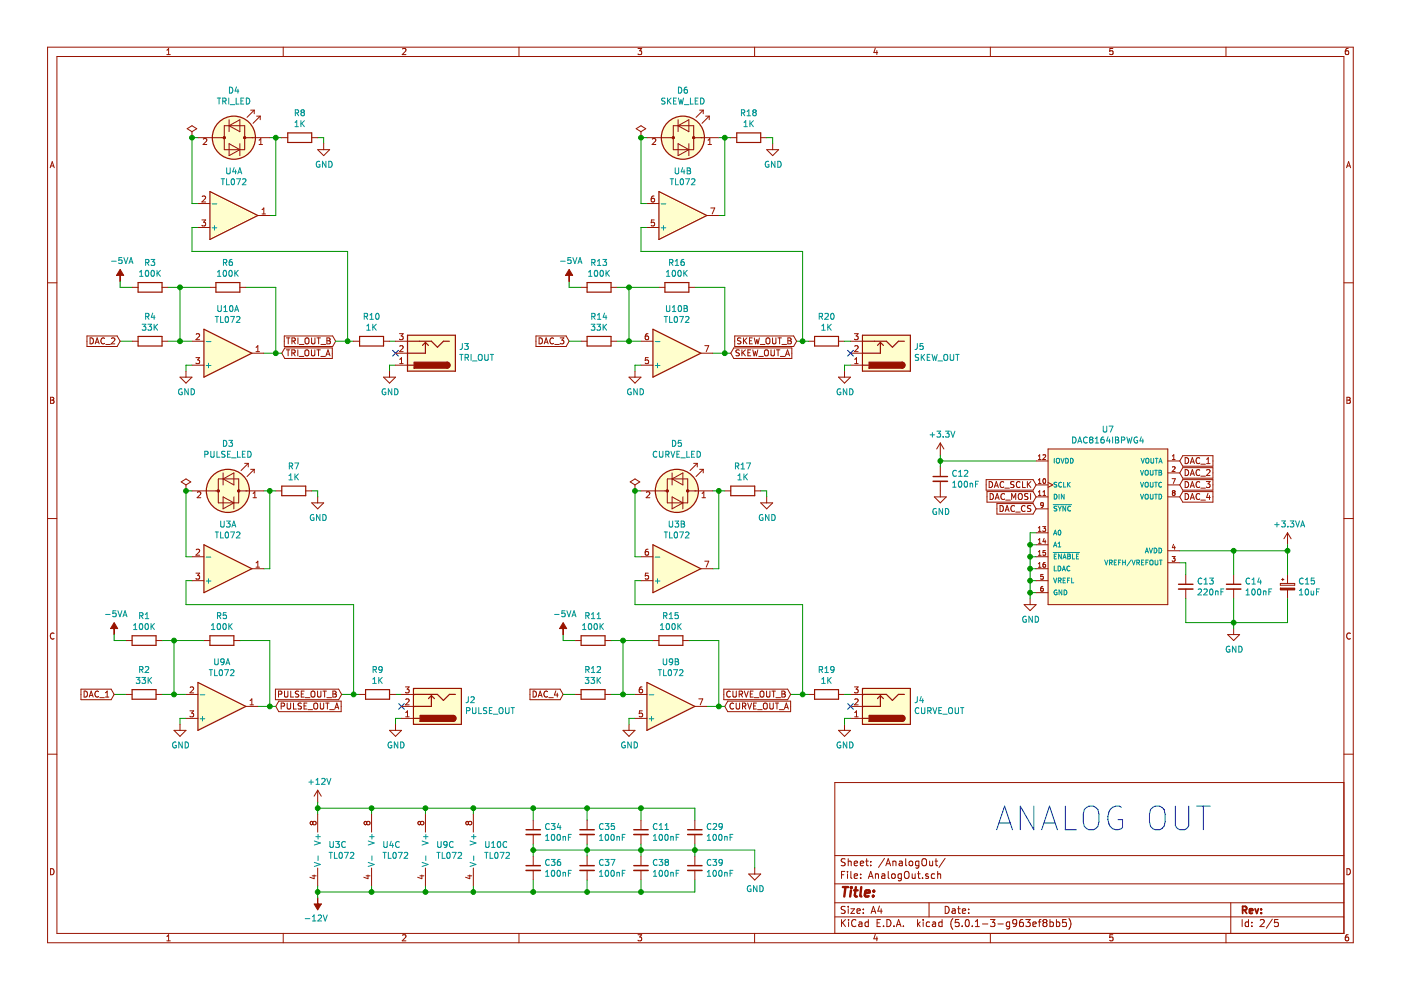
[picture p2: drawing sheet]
<svg xmlns="http://www.w3.org/2000/svg" width="297mm" height="210mm" viewBox="0 0 297 210" stroke-linecap="round" stroke-linejoin="round" font-family="sans-serif">
<path d="M222.2 95.2h25.4v33h-25.4z" fill-rule="evenodd" fill="#fffecd" stroke="#fffecd" stroke-width=".21"/>
<g fill="none" stroke="#981200" stroke-width=".21">
<path d="M10.1 10h276.8v189.9h-276.8zM12.1 12h272.8v185.9h-272.8zM35.4 11.6h.7M35.4 10.6l.4-.3v1.3M60 10v2M85.3 10.4l.5-.1 .3 .3-.8 1h.8M110 10v2M135.3 10.3h.8l-.5 .5 .4 .1v.5l-.2 .2-.5-.2M160 10v2M185.6 10.2l-.3 .9h.8M185.9 10.7v.9M210 10v2"/>
<path d="M235.9 10.3h-.6v.6l.6-.1v.6l-.1 .2-.5-.2M259.9 10v2M285.9 10.3h-.4l-.2 .3-.1 .7 .3 .3 .4-.2v-.6h-.4l-.3 .2M10.6 35.6l.5-1.3 .4 1.3M10.7 35.2h.7M39.7 27.3l1-.6 1 .6-1 .6zM40.7 29.2h.1M40.7 27.9v1.3M42 29.2h5.6M43.1 29.5l.5-.1 .2 .3-.7 .9h.7M47.6 26.7h4.3v5h-4.3zM48.6 25.4v2.5"/>
<path d="M48.6 30.5l2.3 1.2-2.3 1.3zM48.6 26.7l2.3-1.3v2.5zM50.9 30.5v2.5M51.9 29.2h5.3M53.1 23.4h.8M53.9 23.4v.7M53.9 23.4l-1.5 1.5M54.4 24.6h.8M54.9 30.6h.8M54.9 29.7l.4-.3v1.2M55.2 24.6v.8M55.2 24.6l-1.6 1.5"/>
<path d="M59.7 29.2h1.3M66.1 29.2h1.3M67.4 31.7h2.5l-1.3 1.3zM68.6 30.5v1.2M134.9 27.3l1-.6 1 .6-1 .6zM135.9 29.2h.1M135.9 27.9v1.3M137.2 29.2h5.6M138.3 29.5l.5-.1 .2 .3-.7 .9h.7M142.8 26.7h4.3v5h-4.3zM143.8 25.4v2.5M143.8 30.5l2.3 1.2-2.3 1.3z"/>
<path d="M143.8 26.7l2.3-1.3v2.5zM146.1 30.5v2.5M147.1 29.2h5.3M148.3 23.4h.8M149.1 23.4v.7M149.1 23.4l-1.5 1.5M149.6 24.6h.8M150.1 30.6h.8M150.1 29.7l.4-.3v1.2M150.4 24.6v.8M150.4 24.6l-1.6 1.5M154.9 29.2h1.3"/>
<path d="M161.3 29.2h1.3M162.6 31.7h2.5l-1.3 1.3zM163.8 30.5v1.2M285.5 35.6l.4-1.3 .5 1.3M285.6 35.2h.6M10.1 60h2M42 43.2h2.5M42 48.2h2.5M42.8 46.6h.8l-.4 .5 .3 .1 .1 .5-.3 .2-.5-.1M42.9 41.7l.4-.1 .3 .3-.8 .9h.8M54.7 45.7h2.5M55.6 45.4h.7"/>
<path d="M55.6 44.5l.3-.4v1.3M137.2 43.2h2.5M137.2 48.2h2.5M138.7 41.6h-.3a.79 .79 0 0 0-.1 1.2h.4l.1-.5-.3-.3h-.2l-.2 .3M138.7 46.6h-.6v.6l.4-.1 .3 .3v.3l-.3 .2-.4-.1M149.9 45.7h2.5M150.7 44.1h.8l-.5 1.3M284.9 60h2M18.4 71.2h6.4l.7 1.1-.7 1.2h-6.4zM19.1 71.6a.64 .64 0 0 1 .7 .7 .64 .64 0 0 1-.7 .6zM20.2 72.9l.4-1.3 .4 1.3M20.3 72.6h.6"/>
<path d="M22.2 71.8a.56 .56 0 0 0-.8 .5 .56 .56 0 0 0 .8 .5M22.4 73h1M23.6 71.8l.5-.2 .3 .4-.8 .9h.8M28 72.3h1.3M28 60.9h1.3M34.4 72.3h1.2M34.4 60.9h1.2M38.2 80h2.5l-1.3 1.2zM39.4 78.7v1.3M40.7 77.4h2.5M40.7 72.3h2.5M41.5 75.8h.8l-.4 .5 .4 .1v.5l-.2 .2-.6-.1"/>
<path d="M41.6 70.9l.5-.2 .2 .4-.8 .9h.8M44.5 60.9h1.3M50.9 60.9h1.2M53.4 74.9h2.5M54.3 74.6h.7M54.3 73.6l.4-.3v1.3M60.3 71.2h10.2l.7 1.1-.7 1.2h-10.2zM60.4 73.8h10.1v2.2h-10.1l-.7-1.1zM60.7 74.2h.7M60.7 71.6h.8M61.1 74.2v1.2M61.1 71.6v1.3"/>
<path d="M61.9 74.8l.6-.1v-.4l-.6-.1v1.2M61.9 72.3l.7-.1v-.4l-.7-.2v1.3M62.2 74.8l.4 .6M62.2 72.3l.4 .6M63.1 74.2v1.2M63.2 71.6v1.3M63.4 75.6h1M63.4 73h1M64.7 74.4l.2-.2a.44 .44 0 0 1 .6 .4l-.1 .7-.5 .1-.2-.1zM64.7 71.8l.3-.2a.44 .44 0 0 1 .5 .5v.6l-.5 .2-.3-.2zM66 74.2v1l.3 .2h.3l.1-.2v-1M66.1 71.6v1.1l.2 .2h.4l.1-.2v-1.1"/>
<path d="M67.2 74.2h.7M67.2 71.6h.7M67.5 74.2v1.2M67.6 71.6v1.3M68 75.6h1M68 73h1M69.1 75.4l.4-1.2 .5 1.2M69.2 75.1h.6M69.3 71.6h.4l.3 .3-.3 .3 .3 .3-.1 .4h-.6zM69.3 72.2h.4M75 72.3h1.2M81.3 80h2.6l-1.3 1.2z"/>
<path d="M81.3 72.3h1.3M82.6 78.7v1.3M83.9 77.4h2.5M83.9 74.9h2.5M83.9 72.3h2.5M84.7 70.7h.8l-.4 .5 .3 .2 .1 .4-.3 .2-.5-.1M84.7 77.1h.8M84.7 76.2l.4-.4v1.3M84.7 73.4l.5-.1 .3 .3-.8 1h.8M113.6 71.2h6.4l.7 1.1-.7 1.2h-6.4zM114.3 71.6a.64 .64 0 0 1 .7 .7 .64 .64 0 0 1-.7 .6zM115.4 72.9l.4-1.3 .4 1.3"/>
<path d="M115.5 72.6h.6M117.4 71.8a.56 .56 0 0 0-.8 .5 .56 .56 0 0 0 .8 .5M117.6 73h1M118.8 71.6h.7l-.4 .5 .4 .1v.6l-.2 .1-.5-.1M123.2 72.3h1.3M123.2 60.9h1.3M129.6 72.3h1.2M129.6 60.9h1.2M133.4 80h2.5l-1.3 1.2zM134.6 78.7v1.3M135.9 77.4h2.5M135.9 72.3h2.5"/>
<path d="M137.4 70.7h-.2a.79 .79 0 0 0-.2 1.3h.4l.1-.5-.2-.3h-.3l-.2 .3M137.4 75.8h-.5l-.1 .6 .5-.1 .2 .3v.3l-.2 .2-.5-.1M139.7 60.9h1.3M146.1 60.9h1.2M148.6 74.9h2.5M149.4 73.3h.9l-.6 1.3M155.6 73.8h12.3v2.2h-12.3l-.7-1.1zM155.8 71.2h12.5l.6 1.1-.6 1.2h-12.5zM156.8 74.3l-.5-.1-.2 .1v.4l.5 .2 .2 .3-.3 .2h-.5M157.1 71.7l-.5-.1-.2 .2v.3l.6 .3 .1 .3-.3 .2h-.4M157.3 74.2v1.2M157.5 74.7l.5 .7"/>
<path d="M157.6 71.6v1.3M157.8 72.2l.6 .7M158 74.2l-.7 .7M158.4 71.6l-.8 .8M158.6 74.8h.4M158.9 72.2h.4M159.2 74.2h-.6v1.2h.6M159.5 71.6h-.6v1.3h.6M159.6 74.2l.3 1.2 .2-.9 .3 .9 .3-1.2M159.9 71.6l.3 1.3 .3-.9 .2 .9 .3-1.3M160.9 75.6h.9M161.2 73h1"/>
<path d="M162.1 74.4l.3-.2a.44 .44 0 0 1 .5 .4v.7l-.5 .1-.3-.4zM162.5 71.8l.2-.2a.44 .44 0 0 1 .5 .5v.6l-.5 .2-.2-.2zM163.5 74.2v1l.2 .2h.4l.1-.2v-1M163.8 71.6v1.1l.2 .2h.4l.1-.2v-1.1M164.6 74.2h.7M164.9 71.6h.8M165 74.2v1.2M165.3 71.6v1.3M165.4 75.6h1M165.8 73h1M166.5 75.4l.5-1.2 .4 1.2M166.7 75.1h.6"/>
<path d="M167 71.6h.5l.2 .3-.2 .3 .3 .3-.1 .4h-.7zM167 72.2h.5M171.4 72.3h1.3M177.8 80h2.5l-1.2 1.2zM177.8 72.3h1.3M179.1 78.7v1.3M180.3 77.4h2.6M180.3 74.9h2.6M180.3 72.3h2.6M181.2 70.7h.7l-.4 .5 .4 .2v.4l-.2 .2-.5-.1M181.2 77.1h.7M181.2 73.4l.5-.1 .2 .3-.7 1h.7"/>
<path d="M181.2 76.2l.4-.4v1.3M10.7 84.2h.5l.2 .3-.2 .3 .3 .3-.3 .4h-.5zM10.7 84.8h.5M51.9 98.2h.7M52.6 98.2v.8M52.6 98.2l-1.5 1.6M53.1 99.5h.8M53.9 99.5v.8M53.9 99.5l-1.5 1.5M147.1 98.2h.7M147.8 98.2v.8M147.8 98.2l-1.5 1.6"/>
<path d="M148.3 99.5h.8M149.1 99.5v.8M149.1 99.5l-1.5 1.5M199.4 93.9l-.8 1.3M199.4 93.9v2.6M199.4 99v2M199.4 93.9l.7 1.3M219.7 97.7h2.5M220.2 97.4h.5M220.2 96.7l.2-.3v1M221.1 96.5l.4-.1 .2 .3-.6 .7h.6M222.2 95.2h25.4v33h-25.4z"/>
<path d="M247.6 97.7h2.5M248.6 97.4h.5M248.6 96.7l.3-.3v1M248.6 99h.3l.2 .2-.6 .8h.6M250.8 96.6h6.4v2.3h-6.4l-.7-1.2zM250.8 99.2h6.4v2.2h-6.4l-.7-1.1zM251.3 97a.64 .64 0 0 1 .7 .7 .64 .64 0 0 1-.7 .6zM251.3 99.6a.64 .64 0 0 1 .7 .6 .64 .64 0 0 1-.7 .6zM252.4 98.3l.4-1.3 .4 1.3M252.5 97.9h.6M254.4 99.7a.58 .58 0 0 0-.8 .5 .58 .58 0 0 0 .7 .6l.1-.1M254.4 97.2a.58 .58 0 0 0-.8 .4 .58 .58 0 0 0 .7 .6h.1"/>
<path d="M254.6 98.4h1M255.8 98.3h.8M255.8 97.4l.4-.4v1.3M255.8 99.7l.5-.1 .3 .3-.8 .9h.8M285.6 84.2h.4l.3 .3-.3 .3 .3 .3-.2 .4h-.5zM285.6 84.8h.4M10.1 109.9h2M38.4 102.2l1-.7 1 .7-1 .6zM39.4 104.1h.1M39.4 102.8v1.3M40.7 118h2.5M40.7 104.1h5.6"/>
<path d="M41.6 116.6l.5-.2 .2 .4-.8 .9h.8M41.8 104.4l.5-.1 .3 .3-.8 .9h.8M46.3 101.5h4.3v5.1h-4.3zM47.3 100.3v2.5M47.3 105.4l2.3 1.2-2.3 1.3zM47.3 101.5l2.3-1.2v2.5zM49.6 105.4v2.5M50.6 104.1h5.3M53.6 105.5h.8M53.6 104.6l.4-.3v1.2M54.3 119.3l.4-.3v1.3M58.5 104.1h1.2"/>
<path d="M64.8 104.1h1.3M66.1 106.6h2.5l-1.2 1.3zM67.4 105.4v1.2M133.6 102.2l1-.7 1 .7-1 .6zM134.6 104.1h.1M134.6 102.8v1.3M135.9 118h2.5M135.9 104.1h5.6M137 104.4l.5-.1 .3 .3-.8 .9h.8M137.4 116.4h-.2a.79 .79 0 0 0-.2 1.3h.4l.1-.5-.2-.3h-.3l-.2 .3M141.5 101.5h4.3v5.1h-4.3zM142.5 100.3v2.5"/>
<path d="M142.5 105.4l2.3 1.2-2.3 1.3zM142.5 101.5l2.3-1.2v2.5zM144.8 105.4v2.5M145.8 104.1h5.3M148.8 105.5h.8M148.8 104.6l.4-.3v1.2M149.4 119h.9l-.6 1.3M153.7 104.1h1.2M160 104.1h1.3M161.3 106.6h2.5l-1.2 1.3zM162.6 105.4v1.2M198.1 105.4h2.5l-1.2 1.2z"/>
<path d="M199.4 102.1v3.3M209.1 101.7h9.9l.7 1.1-.7 1.1h-9.9zM209.3 104.2h9.7l.7 1.2-.7 1.1h-9.7zM209.7 102.1a.64 .64 0 0 1 .8 .6 .64 .64 0 0 1-.8 .7zM209.9 104.6a.64 .64 0 0 1 .7 .7 .64 .64 0 0 1-.7 .6zM210.8 103.4l.4-1.3 .5 1.3M210.9 103h.6M211 105.9l.4-1.3 .5 1.3M211.1 105.6h.6M211.4 106.8h7.6l.7 1.1-.7 1.1h-7.6zM212 107.2a.64 .64 0 0 1 .7 .6 .64 .64 0 0 1-.7 .6zM212.8 102.2a.58 .58 0 0 0-.8 .5 .58 .58 0 0 0 .7 .6l.1-.1"/>
<path d="M213 104.8a.56 .56 0 0 0-.8 .5 .56 .56 0 0 0 .8 .5M213 103.5h1M213.1 108.4l.4-1.2 .5 1.2M213.2 106h1M213.2 108.1h.6M214.5 105.9v-1.3l.4 1 .5-1v1.3M215 102.2l-.5-.1-.2 .1v.4l.6 .2 .1 .3-.3 .3-.4-.1M215.1 107.3a.56 .56 0 0 0-.8 .5 .56 .56 0 0 0 .8 .5M215.4 108.6h.9M216 104.8l.2-.2 .3 .1a.78 .78 0 0 1-.1 1.2l-.4-.2zM216.3 102.2a.56 .56 0 0 0-.8 .1 .56 .56 0 0 0 0 .8l.4 .3 .4-.2M216.8 102.1v1.3h.6"/>
<path d="M217.3 107.3a.56 .56 0 0 0-.8 .5 .56 .56 0 0 0 .8 .5M217.8 102.1v1.3M217.9 104.7l-.4-.1-.2 .2v.4l.6 .2v.3l-.2 .2h-.5M218 102.7l.6 .7M218.5 104.6v1.3M218.6 107.3l-.5-.1-.3 .2 .1 .3 .6 .3v.3l-.7 .1M218.6 102.1l-.8 .7M219.7 102.8h2.5M219.7 105.4h2.5M219.7 113h2.5M219.7 115.5h2.5M219.7 118h2.5"/>
<path d="M219.7 107.9h2.5M220.2 102.5h.5M220.2 101.8l.2-.3v1M220.2 104.3l.2-.3v1M220.2 111.9l.2-.3v1.1M220.2 114.5l.2-.3v1M220.2 117l.2-.3v1M220.2 119.5l.2-.2v1M220.2 105h.5M220.2 112.7h.5M220.2 115.2h.5M220.2 117.7h.5"/>
<path d="M221.1 111.6h.6l-.3 .4 .3 .2v.4h-.6M221.1 105h.6M221.1 104.3l.3-.3v1M221.2 101.6l.2-.1a.49 .49 0 0 1 .3 .5 .49 .49 0 0 1-.4 .5l-.2-.4zM221.2 107l-.2 .2-.3-.1v-.5h.3l.2 .1v.6l-.5 .3M221.4 114.1l-.3 .7h.7M221.6 119.3a.4 .4 0 0 0-.5 .4l.1 .5h.5l-.1-.5-.3-.1-.2 .2M221.6 114.5v.7M221.7 116.7h-.5l-.1 .5h.5l.1 .4h-.6M222.2 102.3l1 .5-1 .5M247.6 102.8h2.5M247.6 105.4h2.5"/>
<path d="M247.6 100.3h2.5M247.6 119.3h2.5M247.6 116.8h2.5M248.5 101.5h.7l-.4 1M248.5 118h.6l-.3 .4 .3 .2v.3h-.6M248.8 104.5l-.2 .1 .2 .4 .3-.2-.2-.3M248.8 104.5l-.2-.2 .2-.3 .3 .2-.2 .3M248.8 104.5h.1M248.8 115.4l-.2 .7h.6M249 115.8v.7M250.8 101.7h6.4v2.2h-6.4l-.7-1.1zM250.8 104.2h6.4v2.3h-6.4l-.7-1.1z"/>
<path d="M251.3 102.1a.64 .64 0 0 1 .7 .6 .64 .64 0 0 1-.7 .7zM251.3 104.6a.64 .64 0 0 1 .7 .7 .64 .64 0 0 1-.7 .6zM252.4 100.8l.4-1.2 .4 1.2M252.4 103.4l.4-1.3 .4 1.3M252.4 105.9l.4-1.3 .4 1.3M252.5 100.5h.6M252.5 103h.6M252.5 105.6h.6M254.4 102.2a.58 .58 0 0 0-.8 .5 .58 .58 0 0 0 .7 .6l.1-.1M254.4 104.8a.58 .58 0 0 0-.8 .5 .58 .58 0 0 0 .7 .6l.1-.1M254.6 101h1M254.6 103.5h1"/>
<path d="M254.6 106h1M255.8 102.1h.8l-.5 .5 .4 .1 .1 .4-.3 .3-.5-.2M256.1 104.6l-.3 .9h.8M256.4 105.1v.8M273 113l-.8 1.2M273 113v2.5M273 113l.7 1.2M284.9 109.9h2M11.5 134.3a.58 .58 0 0 0-.8 .5 .58 .58 0 0 0 .8 .6M26.7 135.8h1.3M33.1 135.8h1.3M40.7 123.1h2.5"/>
<path d="M41.5 121.5h.8l-.4 .5 .4 .1v.5l-.2 .2-.6-.1M43.2 135.8h1.3M49.6 135.8h1.3M53.4 120.6h2.5M54.3 120.3h.7M121.9 135.8h1.3M128.3 135.8h1.3M135.9 123.1h2.5M137.4 121.5h-.5l-.1 .6 .5-.1 .2 .3v.3l-.2 .2-.5-.1M138.4 135.8h1.3M144.8 135.8h1.3M148.6 120.6h2.5"/>
<path d="M217.1 128.2h2.6l-1.3 1.3zM218.4 126.9v1.3M219.7 120.6h2.5M219.7 123.1h2.5M219.7 125.7h2.5M220.2 120.3h.5M221.1 124.3a.4 .4 0 0 0-.5 .5l.1 .5h.5l-.1-.5-.3-.1-.2 .2M221.2 121.8h-.5l-.1 .5 .5-.1 .1 .5h-.6M251.4 121.9v2M251.4 124.9v2M260.3 134.5h2.5l-1.2 1.3zM261.6 121.9v2"/>
<path d="M261.6 124.9v2M261.6 133.3v1.2M271.5 123.7h3v.4h-3zM271.7 122.9h.5M272 122.6v.5M273 121.9v1.8M273 125.1v1.8M286.3 134.3a.58 .58 0 0 0-.8 .5 .58 .58 0 0 0 .8 .6M10.1 159.9h2M17.2 146.1h6.4l.6 1.1-.6 1.2h-6.4zM17.8 146.5a.64 .64 0 0 1 .7 .7 .64 .64 0 0 1-.7 .6zM18.9 147.8l.4-1.3 .5 1.3"/>
<path d="M19 147.4h.6M20.9 146.7a.56 .56 0 0 0-.8 .5 .56 .56 0 0 0 .8 .5M21.2 147.9h.9M22.3 147.8h.8M22.3 146.9l.4-.4v1.3M26.7 147.2h1.3M33.1 147.2h1.3M36.9 154.9h2.5l-1.2 1.2zM38.2 153.6v1.3M39.4 152.3h2.6M39.4 147.2h2.6M40.3 150.7h.8l-.5 .5 .4 .1 .1 .5-.3 .2-.5-.1"/>
<path d="M40.3 145.8l.5-.2 .3 .4-.8 .9h.8M52.1 149.8h2.6M53 149.4h.7M53 148.5l.4-.3v1.2M58.4 146.1h13.4l.6 1.1-.6 1.2h-13.4zM59.1 147.2l.6-.1v-.4l-.6-.2v1.3M59.1 148.7h13.2v2.2h-13.2l-.6-1.1zM59.6 149.7l.7-.1v-.4l-.7-.1v1.2M60.3 146.5v1.1l.3 .2h.2l.2-.2v-1.1M60.9 149.1v1l.2 .2h.4l.1-.2v-1M61.6 146.5v1.3h.7M62.2 149.1v1.2h.6"/>
<path d="M63.3 146.6l-.4-.1-.2 .2v.4l.5 .2 .1 .3-.2 .2-.5-.1M63.9 147.1h.4M63.9 149.1h-.5l-.2 .1v.3l.6 .3 .1 .3-.2 .2h-.5M64.5 149.7h.4M64.5 146.5h-.6v1.3h.6M64.7 147.9h1M65.1 149.1h-.6v1.2h.6M65.3 150.5h1M66 146.7l.2-.2a.44 .44 0 0 1 .6 .5l-.1 .6-.5 .2-.2-.2zM66.6 149.2l.2-.1a.44 .44 0 0 1 .6 .4l-.1 .7-.5 .1-.2-.1zM67.3 146.5v1.1l.3 .2 .3-.1 .1-.1v-1.1M67.9 149.1v1l.2 .2h.3l.2-.2v-1"/>
<path d="M68.5 146.5h.7M68.8 146.5v1.3M69.1 149.1h.7M69.3 147.9h1M69.4 149.1v1.2M69.9 150.5h1M70.6 146.5h.4l.3 .3-.3 .3 .3 .3-.1 .3-.6 .1zM70.6 147.1h.4M71 150.3l.4-1.2 .4 1.2M71.1 150h.6M76.2 147.2h1.3M82.6 154.9h2.5l-1.2 1.2z"/>
<path d="M82.6 147.2h1.3M83.9 153.6v1.3M85.1 152.3h2.6M85.1 149.8h2.6M85.1 147.2h2.6M86 145.6h.8l-.5 .5 .4 .1 .1 .5-.3 .2-.5-.1M86 152h.8M86 151.1l.4-.4v1.3M86 148.3l.5-.1 .3 .3-.8 .9h.8M112.4 146.1h6.4l.6 1.1-.6 1.2h-6.4zM113 146.5a.64 .64 0 0 1 .7 .7 .64 .64 0 0 1-.7 .6zM114.1 147.8l.4-1.3 .5 1.3"/>
<path d="M114.2 147.4h.6M116.1 146.7a.56 .56 0 0 0-.8 .5 .56 .56 0 0 0 .8 .5M116.4 147.9h.9M117.8 146.5l-.3 .9h.8M118.2 147v.8M121.9 147.2h1.3M128.3 147.2h1.3M132.1 154.9h2.5l-1.2 1.2zM133.4 153.6v1.3M134.6 152.3h2.6M134.6 147.2h2.6M136.1 145.6h-.2a.79 .79 0 0 0-.1 1.3h.3l.2-.5-.3-.3h-.2l-.3 .3"/>
<path d="M136.2 150.7h-.6l-.1 .6 .5-.1 .3 .3v.3l-.3 .2-.5-.1M147.3 149.8h2.6M148.2 148.2h.8l-.5 1.2M153.5 146.1h13.5l.6 1.1-.6 1.2h-13.5zM154.3 148.7h13.3v2.2h-13.3l-.6-1.1zM154.8 146.7a.55 .55 0 0 0-.7 .1 .55 .55 0 0 0 0 .7l.4 .3 .3-.1M155.4 146.5v1.1l.2 .2 .4-.1 .1-.1v-1.1M155.5 149.2a.56 .56 0 0 0-.7 .5 .56 .56 0 0 0 .7 .5M156.1 149.1v1l.2 .2h.4l.1-.2v-1M156.7 147.2l.6-.1 .2-.1-.1-.3-.7-.2v1.3M157 147.2l.5 .6M157.4 149.7h.6l.1-.5-.7-.1v1.2"/>
<path d="M157.7 149.7l.4 .6M157.8 146.5l.4 1.3 .4-1.3M158.5 149.1l.4 1.2 .5-1.2M159.1 147.1h.4M159.7 146.5h-.6v1.3h.6M159.8 149.7h.4M159.9 147.9h1M160.4 149.1h-.6v1.2h.6M160.6 150.5h1M161.2 146.7l.2-.2a.44 .44 0 0 1 .6 .5l-.1 .6-.5 .2-.2-.2zM161.9 149.2l.2-.1a.44 .44 0 0 1 .6 .4l-.1 .7-.5 .1-.2-.1zM162.5 146.5v1.1l.3 .2 .3-.1 .1-.1v-1.1"/>
<path d="M163.2 149.1v1l.3 .2h.3l.1-.2v-1M163.7 146.5h.7M164 146.5v1.3M164.4 149.1h.7M164.5 147.9h1M164.7 149.1v1.2M165.2 150.5h1M165.8 146.5h.4l.3 .3-.3 .3 .3 .3-.1 .3-.6 .1zM165.8 147.1h.4M166.3 150.3l.4-1.2 .4 1.2M166.4 150h.6M171.4 147.2h1.3"/>
<path d="M177.8 154.9h2.5l-1.2 1.2zM177.8 147.2h1.3M179.1 153.6v1.3M180.3 152.3h2.6M180.3 149.8h2.6M180.3 147.2h2.6M181.2 145.6h.7l-.4 .5 .4 .1v.5l-.2 .2-.5-.1M181.2 152h.7M181.2 148.3l.5-.1 .2 .3-.7 .9h.7M181.2 151.1l.4-.4v1.3M284.9 159.9h2M66.3 174.4l-.2-.3-.3 .3v.2l.2 .3 .3-.3"/>
<path d="M66.3 174.4l.2-.3h.3l.2 .3v.4l-.2 .1h-.3l-.2-.3M66.3 174.4v.2M67.4 167.5v2.6M67.4 172.6v3.8M67.4 167.5l-.8 1.3M67.4 167.5l.7 1.3M77.7 174.4l-.2-.3-.3 .3v.2l.2 .3 .3-.3M77.7 174.4l.3-.3h.2l.3 .3-.1 .4-.2 .1h-.2l-.3-.3M77.7 174.4v.2M78.8 172.6v3.8M89.2 174.4l-.3-.3-.3 .3v.2l.3 .3 .3-.3M89.2 174.4l.2-.3h.2l.3 .3-.1 .4-.2 .1h-.2l-.2-.3"/>
<path d="M89.2 174.4v.2M90.2 172.6v3.8M99.3 174.4l-.2-.3-.3 .3v.2l.2 .3 .3-.3M99.3 174.4l.2-.3h.3l.2 .3v.4l-.2 .1h-.3l-.2-.3M99.3 174.4v.2M100.4 172.6v3.8M113.1 173.9v2M113.1 176.9v2.1M124.5 173.9v2M124.5 176.9v2.1M135.9 173.9v2M135.9 176.9v2.1"/>
<path d="M147.3 173.9v2M147.3 176.9v2.1M284.9 165.9h-107.9v32M10.7 184.2a.65 .65 0 0 1 .8 .6 .65 .65 0 0 1-.8 .7zM35.4 198.5l.4-.3v1.3M35.4 199.5h.7M60 197.9v2M66.2 185.7h.8M66.6 185.5v.8l-.9-.3M67.4 184v3.9M77.6 185.7h.9M78 185.5v.8l-.9-.3"/>
<path d="M78.8 184v3.9M85.3 198.3l.5-.1 .3 .3-.8 1h.8M89 185.7h.9M89.4 185.5v.8l-.8-.3M90.2 184v3.9M99.2 185.7h.8M99.6 185.5v.8l-.9-.3M100.4 184v3.9M110 197.9v2M113.1 181.5v2M113.1 184.6v2M124.5 181.5v2"/>
<path d="M124.5 184.6v2M135.3 198.2h.8l-.5 .5 .4 .1v.6l-.2 .1-.5-.1M135.9 181.5v2M135.9 184.6v2M147.3 181.5v2M147.3 184.6v2M158.7 185.3h2.6l-1.3 1.3zM160 197.9v2M160 184v1.3M177 194.4h107.9M177 191.4h107.9M177 187.4h107.9"/>
<path d="M177 181.4h107.9M178.4 185.5h.5M178.4 195v1.5M178.6 195.6l.7 .9M179.1 184.8h-.7v1.5M179.2 192.2h-.6l-.3 .2 .2 .4 .6 .3v.4l-.2 .2-.6-.1M179.2 182.1h-.6l-.3 .2 .2 .4 .6 .3v.4l-.2 .2-.6-.1M179.3 195l-.9 .8M179.7 184.8v.1M179.7 185.3v1M179.8 182.1v1.5M179.8 192.2v.1"/>
<path d="M179.8 192.7v1M179.8 182.7l.2-.1h.4l.1 1M179.9 195v.1M179.9 195.5v1M180.4 192.7h.8l-.8 1h.8M180.4 184.8v1.3l.2 .2M181.1 185.8l.7-.2v-.3h-.5l-.2 .2 .1 .7h.6M181.1 183.1l.7-.2v-.3h-.5l-.2 .2 .1 .7h.6M181.5 195.1a.59 .59 0 0 0-.8 0 .59 .59 0 0 0-.1 .7 .56 .56 0 0 0 .2 .6 .56 .56 0 0 0 .7-.1M181.7 193.2l.7-.2-.1-.2-.4-.1-.2 .2 .1 .7h.5M182.1 195.5h.6l.1 1M182.4 183.1l.7-.2-.1-.3h-.4l-.2 .2 .1 .7h.5"/>
<path d="M182.5 186.1v.2M182.5 185.3v.2M182.8 195.8l-.5 .1-.3 .2 .3 .4 .5-.1M183 193.5v.2M183 192.8v.1M183.5 182.6h.6M183.7 182.1v1.3l.4 .2M184.1 195.5h-.4l-.3 .2 .1 .6 .2 .2 .4-.1M184.1 195v1.5M184.1 186.3l.5-1.5 .5 1.5M184.3 185.8h.7M184.6 183.4v.2"/>
<path d="M184.6 182.6v.2M184.7 193.7l.5-1.5 .5 1.5M184.8 193.2h.8M185.6 198.1l-.3 .9h.8M185.6 185.4l.2-.1h.4l.1 1M185.6 185.3v1M185.9 198.6v.9M186 195.7h.5M186.5 192.1l-.4 1.1h1M186.7 195h-.7v1.5h.7M186.8 192.7v1M187 185.3h.5l.1 1"/>
<path d="M187.3 196.3v.2M187.5 182l-1.2 1.9M187.6 185.6l-.5 .1-.2 .2 .2 .4 .5-.1M187.8 183.6l.5-1.5 .5 1.5M188 183.1h.7M188 195a.76 .76 0 0 1 .9 .7 .76 .76 0 0 1-.9 .8zM188.3 184.8v1.3l.2 .2M189.1 185.4l.2-.1 .4 .1v.7l-.2 .2-.4-.2zM189.3 182.7l.2-.1h.4l.1 1M189.3 182.6v1M189.5 196.3v.2M190 196.5l.5-1.5 .5 1.5"/>
<path d="M190.2 196h.7M190.7 182.6h.5l.1 1M191.1 185.3h-.4l-.3 .2 .1 .6 .2 .2 .4-.1M191.1 185.3v1.2l-.3 .3-.3-.1M191.3 182.9l-.5 .1-.2 .2 .2 .4 .5-.1M191.5 196.3v.2M191.9 184.8a.5 .5 0 0 1 .6 0 .5 .5 0 0 1 .2 .5v.5a.5 .5 0 0 1-.5 .5 .5 .5 0 0 1-.5-.5v-.5zM192 182.1v1.3l.3 .2M192.8 182.7l.2-.1 .4 .1 .1 .6-.1 .2-.4 .1-.2-.2zM193.4 185.3v.9l.4 .1 .2-.2M194 185.3v1M194.5 195v1.5"/>
<path d="M194.5 185.3h.6M194.7 195.9l.4 .6M194.7 184.8v1.3l.4 .2M194.8 182.6h-.4l-.3 .3 .1 .5 .2 .2 .4-.1M194.8 182.6v1.2l-.3 .3-.3-.1M195.1 195.5l-.6 .5M195.6 186.1v.2M195.7 182.1a.5 .5 0 0 1 .5 0 .5 .5 0 0 1 .2 .5v.5a.5 .5 0 0 1-.5 .5 .5 .5 0 0 1-.4-.5v-.5zM195.7 195v.1M195.7 195.5v1M196.8 185.3h-.4l-.2 .2 .1 .2 .5 .1v.4h-.6M197 191.4v3"/>
<path d="M197.1 195.5h-.4l-.3 .2v.6l.3 .2 .4-.1M197.1 182.6l.1 .9 .3 .1 .2-.2M197.7 195.5h.6l.1 1M197.7 182.6v1M198.2 185.3h-.5l-.2 .2 .1 .7h.6M198.2 182.6h.6M198.4 195.8l-.7 .3 .2 .4 .5-.1M198.4 182.1v1.3l.4 .2M198.8 185.4l.2-.1h.4v1M198.8 184.8v1.5M199.7 195.5h-.4l-.3 .2 .1 .6 .2 .2 .4-.1M199.7 195v1.5"/>
<path d="M200.4 182l-1.3 1.9M200.4 192.2a.75 .75 0 0 1 .8 .7 .75 .75 0 0 1-.8 .8zM201.9 192.8h.6v.9M202 194.8a1.71 1.71 0 0 0 0 2.2M202.5 193l-.5 .1-.2 .2 .2 .4 .5-.1M203 192.7h.6M203.2 192.2v1.3l.4 .2M203.3 195h-.7l-.1 .7 .7-.1 .2 .2-.1 .5-.2 .2-.6-.2M204 196.3v.2M204 193.2l.7-.2v-.2l-.5-.1-.2 .2 .1 .7h.6M204.9 195h.1a.81 .81 0 0 1 .5 .7 .81 .81 0 0 1-.5 .8 .95 .95 0 0 1-.1-1.5zM205.4 193.5v.2"/>
<path d="M205.4 192.8v.1M206.1 196.3v.2M206.8 196.5h.8M206.8 195.4l.4-.4v1.5M208.3 195.9h1.1M210 197.9v2M210 195h.9l-.5 .5 .5 .2v.6l-.3 .2-.6-.2M211.6 195.9h1.1M214.1 195.5h-.5l-.3 .2 .1 .6 .2 .2 .5-.1M214.1 195.5l-.1 1.3-.2 .2-.4-.1M215.6 195.6l-.3 .3-.5-.1v-.7l.5-.1 .3 .2-.1 .9-.2 .3-.5 .1M216.9 195h-.5a1.16 1.16 0 0 0-.1 1.4l.4 .1 .2-.2 .1-.5-.3-.3-.4 .1-.2 .2"/>
<path d="M217.5 195h.9l-.5 .5 .5 .2v.6l-.3 .2-.6-.2M219 196l.7-.2-.1-.3h-.4l-.2 .2 .1 .7h.5M220.1 195.5h.6M220.7 195l-.3 .2v1.3M221.4 195.6l-.3-.3 .3-.3h.5l.1 .2-.3 .4M221.4 195.6l-.3 .3 .1 .4 .2 .2 .5-.1 .1-.2v-.3l-.3-.3M221.4 195.6h.3M222.6 195.5h.4l.4 .2-.1 .6-.3 .2-.4-.1M222.6 195v1.5M224 195.5h.4l.3 .2-.1 .6-.2 .2-.4-.1M224 195v1.5M226 195h-.7v.7l.7-.1 .1 .2-.1 .5-.2 .2-.5-.2"/>
<path d="M226.6 194.8a1.71 1.71 0 0 1 0 2.2M235.9 198.2h-.6v.6l.6-.1v.7l-.1 .1-.5-.1M259.9 197.9v2M260.9 191.4v6.5M263.4 195v1.5M264.7 195.5h-.4l-.3 .2 .1 .7h.6M264.7 195v1.5M265.4 196.3v.2M265.4 195.5v.2M267.2 195.1l.6-.1 .3 .4-1 1.1h1M269.8 194.9l-1.3 1.9M271 195h-.7l-.1 .7 .7-.1 .2 .2-.1 .5-.2 .2-.6-.2"/>
<path d="M285.6 184.2a.65 .65 0 0 1 .7 .6 .65 .65 0 0 1-.7 .7zM285.9 198.2h-.4l-.2 .3-.1 .7 .3 .3 .4-.1v-.7h-.4l-.3 .2"/>
</g>
<g fill="none" stroke="#009596" stroke-width=".21">
<path d="M48.6 18.5a.64 .64 0 0 1 .8 .6 .64 .64 0 0 1-.8 .7zM50.1 18.4l-.3 .9h.8M50.4 18.9v.9M143.8 18.5a.64 .64 0 0 1 .8 .6 .64 .64 0 0 1-.8 .7zM145.6 18.5h-.2a.79 .79 0 0 0-.1 1.3l.3-.1 .2-.5-.3-.2h-.2l-.3 .2M46.1 20.8h.7M46.4 20.8v1.3M46.9 37.9h.7M47.2 21.5l.7-.2v-.4l-.7-.1v1.3M47.3 37.9v1.3M47.5 21.5l.4 .6M48 37.9v1.3h.6"/>
<path d="M48.1 35.6v1l.2 .3 .4-.1 .1-.2v-1M48.5 20.8v1.3M48.8 22.2h1M49.1 38l.2-.1a.69 .69 0 0 1 .4 .6 .69 .69 0 0 1-.4 .7l-.3-.5zM49.6 35.5l-.3 .9h.8M49.9 36v.9M50.1 20.8v1.3h.6M50.1 37.9h.9l-.6 1.3M50.4 36.9l.5-1.3 .4 1.3M50.6 36.5h.5M51.1 21.4h.4M51.4 38l.5-.1 .3 .4-.8 .9h.8"/>
<path d="M51.7 20.8h-.6v1.3h.6M52.2 20.8a.64 .64 0 0 1 .8 .6 .64 .64 0 0 1-.8 .7zM62.5 26.9h.8M62.5 25.9l.4-.3v1.3M62.6 23.9l.7-.1v-.4l-.7-.1v1.2M62.9 23.9l.4 .6M63.8 25.6v1.3M64 26.1l.5 .8M64.1 23.8l-.3-.2 .3-.3h.2l.2 .2-.2 .3M64.1 23.8l-.3 .3v.2l.3 .2h.3l.1-.2v-.2l-.2-.3M64.1 23.8h.2M64.5 25.6l-.7 .7"/>
<path d="M67.8 34.3a.59 .59 0 0 0-.8 .5 .59 .59 0 0 0 .8 .6v-.5h-.2M69.1 34.2v1.3l-.7-1.3v1.3M69.7 34.2a.64 .64 0 0 1 .7 .6 .64 .64 0 0 1-.7 .7zM141 20.9l-.5-.1-.2 .1 .1 .4 .5 .2 .1 .3-.3 .3-.4-.1M141.5 20.8v1.3M141.7 21.3l.6 .8M142.1 37.9h.7M142.3 20.8l-.8 .7M142.4 37.9v1.3M142.8 21.4h.4M143.2 35.6v1l.2 .3 .4-.1 .1-.2v-1M143.2 37.9v1.3h.6"/>
<path d="M143.4 20.8h-.6v1.3h.6M143.8 20.8l.3 1.3 .3-1 .2 1 .3-1.3M144.4 38l.1-.1a.69 .69 0 0 1 .4 .6 .69 .69 0 0 1-.4 .7 .83 .83 0 0 1-.1-1.2zM144.7 35.5l-.3 .9h.8M145 36v.9M145.1 22.2h1M145.3 37.9h.9l-.6 1.3M145.7 35.6h.4l.3 .2-.3 .4 .3 .2-.1 .4-.6 .1zM145.7 36.2h.4M146.4 20.8v1.3h.6M146.6 38l.5-.1 .2 .4-.7 .9h.7M147.4 21.4h.4"/>
<path d="M148 20.8h-.6v1.3h.6M148.5 20.8a.64 .64 0 0 1 .8 .6 .64 .64 0 0 1-.8 .7zM157.2 23.9h.6l.1-.5-.7-.1v1.2M157.5 23.9l.4 .6M157.7 26.9h.8M157.7 25.9l.4-.3v1.3M158.4 24.5h.7M158.4 23.6l.4-.3v1.2M159 25.6v1.3M159.2 26.1l.5 .8M159.7 25.6l-.7 .7M159.9 23.8l-.3-.2 .3-.3h.2l.2 .2-.2 .3"/>
<path d="M159.9 23.8h.2M159.9 23.8l-.3 .3 .1 .3 .2 .1h.3l.1-.2v-.2l-.2-.3M163 34.3a.59 .59 0 0 0-.8 .5 .59 .59 0 0 0 .8 .6v-.5h-.2M164.3 34.2v1.3l-.7-1.3v1.3M164.9 34.2a.64 .64 0 0 1 .7 .6 .64 .64 0 0 1-.7 .7zM23.7 55.4h.9M25.9 54.6h-.7v.6l.1-.1 .6 .1v.5l-.3 .2-.4-.2M26.3 54.6l.4 1.3 .4-1.3M27.3 55.9l.5-1.3 .4 1.3M27.5 55.5h.6M29.6 57.7l.4-.4v1.3M29.6 58.6h.7"/>
<path d="M30.9 55.7l.6-.1v-.5l-.6-.1v1.3M30.9 57.4l.2-.1a.67 .67 0 0 1 .5 .7 .67 .67 0 0 1-.5 .6l-.3-.5zM31.2 55.7l.4 .6M32 55h.8l-.4 .5 .3 .1 .1 .5-.2 .2-.6-.1M32.1 57.4l.2-.1a.69 .69 0 0 1 .4 .7 .69 .69 0 0 1-.4 .6l-.3-.5zM33.3 57.3v1.3M33.5 57.9l.5 .7M34 57.3l-.7 .8M45 43.2h1M45 48.3h1M45.5 47.8v1M46.1 58.6h.7"/>
<path d="M46.1 57.7l.4-.4v1.3M47.4 55.7l.6-.1v-.5l-.6-.1v1.3M47.4 57.4l.2-.1a.67 .67 0 0 1 .5 .7 .67 .67 0 0 1-.5 .6l-.3-.5zM47.7 55.7l.4 .6M48.6 57.4l.2-.1a.69 .69 0 0 1 .4 .7 .69 .69 0 0 1-.4 .6l-.3-.5zM49.2 55h-.2a.79 .79 0 0 0-.2 1.3l.4-.1 .1-.5-.2-.2h-.3l-.2 .2M49.8 57.3v1.3M50 57.9l.5 .7M50.5 57.3l-.7 .8M118.9 55.4h.9M121 54.6h-.6v.6l.1-.1 .5 .1v.5l-.2 .2-.4-.2M121.5 54.6l.4 1.3 .4-1.3"/>
<path d="M122.5 55.9l.5-1.3 .4 1.3M122.7 55.5h.6M124.8 58.6h.7M124.8 57.7l.4-.4v1.3M125.5 55.7l.6-.1v-.5l-.6-.1v1.3M125.8 55.7l.4 .6M126.1 57.4l.2-.1a.67 .67 0 0 1 .5 .7 .67 .67 0 0 1-.5 .6l-.3-.5zM126.7 56.3h.7M126.7 55.4l.3-.4v1.3M127.3 57.4l.2-.1a.69 .69 0 0 1 .4 .7 .69 .69 0 0 1-.4 .6l-.3-.5zM127.8 55h.8l-.4 .5 .3 .1 .1 .5-.2 .2-.6-.1M128.5 57.3v1.3"/>
<path d="M128.7 57.9l.5 .7M129.2 57.3l-.7 .8M140.2 43.2h1M140.2 48.3h1M140.7 47.8v1M141.3 58.6h.7M141.3 57.7l.4-.4v1.3M142 55.7l.6-.1v-.5l-.6-.1v1.3M142.3 55.7l.4 .6M142.6 57.4l.2-.1a.67 .67 0 0 1 .5 .7 .67 .67 0 0 1-.5 .6l-.3-.5zM143.2 56.3h.7M143.2 55.4l.3-.4v1.3"/>
<path d="M143.8 57.4l.2-.1a.69 .69 0 0 1 .4 .7 .69 .69 0 0 1-.4 .6l-.3-.5zM145 55l-.4 .1-.2 .5v.6h.6l.1-.1-.1-.5-.4-.1-.2 .2M145 57.3v1.3M145.2 57.9l.5 .7M145.7 57.3l-.7 .8M30.1 68.7h.8l-.4 .5 .4 .2v.5l-.2 .1-.6-.1M30.9 67.1l.6-.1v-.4l-.6-.2v1.3M31.2 67.1l.4 .6M31.4 68.7h.7l-.4 .5 .4 .2v.4l-.2 .2-.5-.1M32.4 66.4l-.3 .9h.8M32.7 66.9v.8M32.7 68.7v1.3"/>
<path d="M32.9 69.3l.5 .7M33.4 68.7l-.7 .8M43.7 72.4h1M43.7 77.5h1M44.2 77v1M45.6 67.1h.7M46 67.1v1.3M46.2 64.8v1l.2 .3 .4-.1 .1-.2v-1M46.8 67.1v1.3h.6M47.5 66.1h.7M47.5 65.1l.3-.3v1.3M47.9 67.2l.1-.1a.69 .69 0 0 1 .5 .6 .69 .69 0 0 1-.5 .7 .83 .83 0 0 1-.1-1.2z"/>
<path d="M48.9 64.9l.1-.1a.69 .69 0 0 1 .4 .6 .69 .69 0 0 1-.4 .7 .83 .83 0 0 1-.1-1.2zM48.9 67.1h.8l-.5 1.3M49.8 66.1l.4-1.3 .4 1.3M49.9 65.7h.6M50.1 67.2l.5-.1 .3 .3-.8 1h.8M77.2 67.1l.6-.1 .1-.4-.7-.2v1.3M77.5 67.1l.4 .6M77.8 70h.7M77.8 69.1l.3-.4v1.3M78.4 67.7h.8M78.4 66.8l.4-.4v1.3M79 68.7v1.3"/>
<path d="M79.2 69.3l.6 .7M79.8 66.6l.1-.2a.67 .67 0 0 1 .5 .7 .67 .67 0 0 1-.5 .6l-.3-.5zM79.8 68.7l-.8 .8M97.5 75.1h.7M97.8 75.1v1.3M98 72.8v.9l-.2 .3-.3 .1M98.5 72.8h.8l-.4 .5 .3 .1 .1 .5-.3 .2-.5-.1M98.6 75.8h.6l.1-.2v-.3l-.7-.2v1.3M98.9 75.8l.4 .6M99.9 75.1v1.3M100.2 76.5h.9M101.4 75.3l.3-.2a.44 .44 0 0 1 .5 .5v.6l-.5 .2-.3-.2z"/>
<path d="M102.8 75.1v1.1l.2 .2h.4l.1-.2v-1.1M103.9 75.1h.7M104.3 75.1v1.3M125.3 68.7h.8l-.4 .5 .4 .2v.5l-.2 .1-.6-.1M125.5 67.1l.6-.1v-.4l-.6-.2v1.3M125.8 67.1l.4 .6M126.6 68.7h.7l-.4 .5 .4 .2v.4l-.2 .2-.5-.1M126.7 67.7h.7M126.7 66.8l.3-.4v1.3M127.9 68.7v1.3M128.1 69.3l.5 .7M128.2 66.4l-.3 .9h.8"/>
<path d="M128.5 66.9v.8M128.6 68.7l-.7 .8M138.9 72.4h1M138.9 77.5h1M139.4 77v1M140.8 67.1h.7M141.2 67.1v1.3M141.3 64.8v1l.2 .3h.3l.2-.3v-1M142 67.1v1.3h.6M142.6 65.1l.3-.3v1.3M142.6 66.1h.7M143.1 67.2l.1-.1a.69 .69 0 0 1 .5 .6 .69 .69 0 0 1-.5 .7l-.3-.5z"/>
<path d="M143.9 64.9l.2-.1a.67 .67 0 0 1 .4 .6 .67 .67 0 0 1-.4 .7 .83 .83 0 0 1-.2-1.2zM144.1 67.1h.8l-.5 1.3M145 64.8l.6 .1 .1 .2-.2 .3 .3 .2-.2 .4-.6 .1zM145 65.4h.5M145.3 67.2l.5-.1 .3 .3-.8 1h.8M173.7 67.1l.6-.1 .1-.4-.7-.2v1.3M174 67.1l.4 .6M174.2 70h.8M174.2 69.1l.4-.4v1.3M174.9 66.6l.5-.2 .2 .4-.8 .9h.8M175.5 68.7v1.3M175.7 69.3l.5 .7"/>
<path d="M176.2 66.6l.2-.2a.67 .67 0 0 1 .5 .7 .67 .67 0 0 1-.5 .6l-.3-.5zM176.2 68.7l-.7 .8M194.5 72.8v.9l-.2 .3-.3 .1M194.8 75.2l-.5-.1-.2 .2 .1 .4 .5 .2 .1 .3-.3 .2h-.4M195.3 75.1v1.3M195.5 75.7l.5 .7M195.7 72.8h-.6l-.1 .6 .5-.1 .3 .3v.3l-.3 .2-.5-.1M196 75.1l-.7 .8M196.6 75.8h.4M197.2 75.1h-.6v1.3h.6M197.6 75.1l.3 1.3 .2-.9 .3 .9 .3-1.3M198.9 76.5h.9"/>
<path d="M200.1 75.3l.3-.2a.44 .44 0 0 1 .5 .5v.6l-.5 .2-.3-.2zM201.5 75.1v1.1l.2 .2h.4l.1-.2v-1.1M202.6 75.1h.7M203 75.1v1.3M38.6 82.5a.59 .59 0 0 0-.7 .6 .59 .59 0 0 0 .7 .5v-.4h-.2M39.9 82.4v1.3l-.7-1.3v1.3M40.5 82.4a.64 .64 0 0 1 .7 .7 .64 .64 0 0 1-.7 .6zM43.4 96.3l.7-.1v-.4l-.7-.1v1.2M44.7 95.7v1l.2 .2h.3l.2-.2v-1M46 95.7v1.2h.6M47.4 93.4a.64 .64 0 0 1 .7 .6 .64 .64 0 0 1-.7 .6zM47.7 95.8l-.5-.1-.2 .1 .1 .4 .5 .2 .1 .3-.2 .2h-.5"/>
<path d="M48.2 96.3h.5M48.5 93.4h.8l-.4 .5 .3 .1 .1 .4-.2 .2-.6-.1M48.9 95.7h-.7v1.2h.7M49.1 97.1h1M50.3 95.7v1.2h.7M51.4 96.3h.4M52 95.7h-.6v1.2h.6M52.5 95.7a.64 .64 0 0 1 .8 .6 .64 .64 0 0 1-.8 .6zM61.3 98.8l.7-.1v-.4l-.7-.1v1.2M61.6 98.8l.5 .6M62.5 98.2h.8l-.5 1.2M81.7 82.5a.59 .59 0 0 0-.7 .6 .59 .59 0 0 0 .7 .5l.1-.4h-.3"/>
<path d="M83.1 82.4v1.3l-.8-1.3v1.3M83.7 82.4a.64 .64 0 0 1 .7 .7 .64 .64 0 0 1-.7 .6zM133.8 82.5a.59 .59 0 0 0-.8 .6 .59 .59 0 0 0 .8 .5v-.4h-.2M135.1 82.4v1.3l-.7-1.3v1.3M135.7 82.4a.64 .64 0 0 1 .7 .7 .64 .64 0 0 1-.7 .6zM139.3 95.8a.58 .58 0 0 0-.8 .5 .58 .58 0 0 0 .7 .6l.1-.1M139.8 95.7v1l.3 .2h.3l.1-.2v-1M141.2 96.3l.6-.1v-.4l-.6-.1v1.2M141.5 96.3l.4 .6M142.2 95.7l.5 1.2 .4-1.2M142.6 93.4a.64 .64 0 0 1 .7 .6 .64 .64 0 0 1-.7 .6zM143.5 96.3h.4"/>
<path d="M144.1 95.7h-.6v1.2h.6M144.4 97.1h.9M144.4 93.4h-.6v.6l.4-.1 .3 .2v.3l-.3 .2-.4-.1M145.6 95.7v1.2h.6M146.6 96.3h.5M147.2 95.7h-.6v1.2h.6M147.8 95.7a.64 .64 0 0 1 .7 .6 .64 .64 0 0 1-.7 .6zM155.9 98.8h.6l.1-.5-.7-.1v1.2M156.2 98.8l.4 .6M157.1 98.5l.4-.3v1.2M157.1 99.4h.8M158.3 98.2h.8l-.5 1.2"/>
<path d="M178.2 82.5a.59 .59 0 0 0-.7 .6 .59 .59 0 0 0 .7 .5l.1-.4h-.3M179.5 82.4v1.3l-.7-1.3v1.3M180.1 82.4a.64 .64 0 0 1 .8 .7 .64 .64 0 0 1-.8 .6zM197.2 92.2h1M197.7 91.7v1M198.7 91.4h.7l-.4 .5 .4 .1v.5l-.2 .2-.5-.1M200 92.6v.1M200.5 91.4h.7l-.4 .5 .4 .1v.6l-.2 .1-.5-.1M201.6 91.4l.4 1.3 .5-1.3M202.8 99.8a.56 .56 0 0 0-.8 .5 .56 .56 0 0 0 .8 .6M204.5 99.8l.4-.1 .3 .4-.8 .9h.8M223.5 97.2v1"/>
<path d="M224 97.3l.2-.1 .4 .1v.5l-.1 .3-.3 .1-.2-.2zM224.9 97.2l.4 1 .3-1M225.9 97.2a.51 .51 0 0 1 .6 .5 .51 .51 0 0 1-.6 .5zM227 97.2a.51 .51 0 0 1 .5 .5 .51 .51 0 0 1-.5 .5zM227.4 92.7a.64 .64 0 0 1 .8 .6 .64 .64 0 0 1-.8 .6zM228.5 93.9l.4-1.2 .5 1.2M228.6 93.6h.6M230.5 92.8a.58 .58 0 0 0-.8 .5 .58 .58 0 0 0 .8 .6v-.1M231.2 93.2l-.2-.2 .2-.3h.3l.2 .2-.2 .3M231.2 93.2l-.2 .2v.3l.2 .2h.4l.1-.2v-.3l-.2-.2M231.2 93.2h.3M232.2 93.9h.7"/>
<path d="M232.2 93l.4-.3v1.2M233.9 90.3v1.1l.3 .2h.3l.1-.2v-1.1M234 92.7l-.4 .1-.2 .4 .1 .7h.5l.1-.2-.1-.5-.3-.1-.3 .3M234.9 92.6l-.3 .9h.8M235.1 90.3h.9l-.6 1.3M235.2 93.1v.8M235.9 92.7v1.2M236.5 92.7h.4l.3 .2-.3 .4 .3 .2-.2 .4h-.5zM236.5 93.3h.4M237.8 93.3l.6-.1v-.4l-.6-.1v1.2M238.9 92.7l.3 1.2 .2-.9 .3 .9 .3-1.2M241.1 92.7a.57 .57 0 0 0-.7 .6 .57 .57 0 0 0 .8 .5v-.4h-.2"/>
<path d="M241.8 99.7l.3 1 .4-1M241.9 97.2l.4 1 .3-1M242 92.6l-.3 .9h.8M242.3 93.1v.8M242.8 99.8l.2-.1 .4 .1 .1 .6-.3 .3-.4-.1zM242.9 97.3l.3-.1 .3 .1v.8l-.3 .1-.3-.2zM243.9 99.7v.8l.2 .2 .4-.2v-.8M244 97.2v.8l.2 .2 .4-.2v-.8M244.8 99.7h.6M245 97.2h.5M245.1 99.7v1M245.2 97.2v1"/>
<path d="M245.7 98.2l.3-1 .4 1M245.7 99.7l.5 .2-.2 .3 .2 .1 .1 .2-.2 .2h-.4zM245.8 97.9h.5M43.7 118.1h1M45.6 112.8h.7M46 112.8v1.3M46.8 112.8v1.3h.6M46.8 110.5v1l.2 .2h.4l.1-.2v-1M47.9 112.9l.1-.1a.69 .69 0 0 1 .5 .6 .69 .69 0 0 1-.5 .7l-.3-.5zM48 110.5h.8l-.4 .5 .3 .1 .1 .4-.3 .2-.5-.1M48.9 112.8h.8l-.5 1.3M49.2 111.7l.4-1.2 .4 1.2"/>
<path d="M49.3 111.4h.6M50.1 112.9l.5-.1 .3 .3-.8 1h.8M61.3 101.7h.7M61.3 100.8l.3-.3v1.2M62.5 100.5v1.2M62.7 101l.6 .7M63.3 100.5l-.8 .7M66.5 109.2a.59 .59 0 0 0-.7 .5 .59 .59 0 0 0 .7 .6l.1-.5h-.3M67.8 109.1v1.3l-.7-1.3v1.3M68.4 109.1a.64 .64 0 0 1 .8 .6 .64 .64 0 0 1-.8 .7zM138.9 118.1h1M140.8 112.8h.7"/>
<path d="M141.2 112.8v1.3M141.9 110.5v1l.2 .2h.4l.1-.2v-1M142 112.8v1.3h.6M143.1 112.9l.1-.1a.69 .69 0 0 1 .5 .6 .69 .69 0 0 1-.5 .7l-.3-.5zM143.1 110.5h.8l-.4 .5 .3 .1v.5l-.2 .1-.5-.1M144.1 112.8h.8l-.5 1.3M144.4 110.5h.5l.2 .2-.2 .4 .3 .2-.2 .4h-.6zM144.4 111.1h.5M145.3 112.9l.5-.1 .3 .3-.8 1h.8M156.5 101.7h.7M156.5 100.8l.3-.3v1.2M157.7 100.5v1.2"/>
<path d="M157.9 101l.6 .7M158.5 100.5l-.8 .7M161.7 109.2a.59 .59 0 0 0-.7 .5 .59 .59 0 0 0 .7 .6l.1-.5h-.3M163 109.1v1.3l-.7-1.3v1.3M163.6 109.1a.64 .64 0 0 1 .8 .6 .64 .64 0 0 1-.8 .7zM198.5 107.9a.59 .59 0 0 0-.7 .6 .59 .59 0 0 0 .7 .5l.1-.5h-.3M199.8 107.8v1.3l-.7-1.3v1.3M200.5 107.8a.64 .64 0 0 1 .7 .6 .64 .64 0 0 1-.7 .7zM202 103.3h.7M202 102.4l.4-.4v1.3M203.2 101h.8M203.2 100.1l.4-.4v1.3"/>
<path d="M203.3 102.2l.2-.2a.67 .67 0 0 1 .4 .7 .67 .67 0 0 1-.4 .6l-.3-.5zM204.5 102.2l.2-.2a.69 .69 0 0 1 .4 .7 .69 .69 0 0 1-.4 .6l-.3-.5zM205.7 102.5v.8M205.7 102.6l.5-.1v.8M206.8 102.6h.5M207.4 102h-.6v1.3M223.3 117.2h5.6M223.3 107h3.9M223.4 113.4l.3-1 .4 1M223.4 116l.3-1.1 .4 1.1M223.5 113.1h.5M223.5 115.7h.5"/>
<path d="M223.5 104.8a.51 .51 0 0 1 .6 .5 .51 .51 0 0 1-.6 .5zM223.5 118h.4M224 117.5h-.5v1h.5M224.1 102.3h-.6a.42 .42 0 0 0 .5 .6v.3h-.5M224.1 107.4h-.6a.42 .42 0 0 0 .5 .5v.4h-.5M224.3 115.2l.3-.3v1.1M224.3 116h.6M224.3 107.3l.4 .6M224.4 112.5l.2-.1a.55 .55 0 0 1 .3 .5 .55 .55 0 0 1-.3 .5l-.3-.4zM224.5 104.8v1M224.7 107.9v.4M225 117.5v1l-.6-1v1"/>
<path d="M225 107.3l-.3 .6M225.1 102.3a.46 .46 0 0 0-.7 .4 .46 .46 0 0 0 .7 .5M225.4 118.5l.3-1 .3 1M225.5 118.2h.4M225.5 102.3v1h.5M225.6 104.8v1l-.6-1v1M225.9 107.3v1l-.5-1v1M226.3 102.3v1M226.4 117.5h.3l.2 .2-.2 .3 .3 .3-.2 .2h-.4zM226.4 118h.3M226.5 102.7l.4 .6M226.9 102.3l-.6 .5"/>
<path d="M227 107.4a.46 .46 0 0 0-.6 .4 .46 .46 0 0 0 .6 .4M227.4 117.5v1h.5M228.2 118h.4M228.7 117.5h-.5v1h.5M234.2 118.8l.3 1 .4-1M235.2 119.3l.5-.1 .1-.4h-.6v1M235.5 119.3l.3 .5M236.2 119.2h.4M236.7 118.8h-.5v1h.5M237.2 119.2h.3M237.6 118.8h-.4v1M238 119.2h.6"/>
<path d="M238 118.8v1M238.6 118.8v1M239.8 118.7l-.9 1.3M240 118.8l.4 1 .3-1M241 119.3l.5-.1 .1-.4h-.6v1M241.3 119.3l.3 .5M241.8 102.3l.3 1 .4-1M241.8 104.8l.3 1 .4-1M242 119.2h.4M242.5 118.8h-.5v1h.5M242.8 102.4l.2-.1 .4 .1 .1 .5-.3 .4-.4-.2zM242.8 104.9l.2-.1 .4 .1 .1 .6-.2 .3h-.3l-.2-.1z"/>
<path d="M242.8 117.2l.4-1 .3 1M242.9 116.9h.5M242.9 119.2h.4M243.5 118.8h-.6v1M243.7 116.2l.3 1 .4-1M243.8 118.9l.2-.1 .4 .1 .1 .5-.2 .3-.3 .1-.2-.2zM243.9 102.3v.8l.2 .2 .4-.2v-.8M243.9 104.8v.8l.2 .2 .4-.2v-.8M244.7 116.2a.51 .51 0 0 1 .6 .5 .51 .51 0 0 1-.6 .5zM244.8 102.3h.6M244.8 104.8h.6M244.9 118.8v.8l.2 .2 .4-.2v-.8"/>
<path d="M245.1 102.3v1M245.1 104.8v1M245.7 104.8a.51 .51 0 0 1 .6 .5 .51 .51 0 0 1-.6 .5zM245.7 116.2a.51 .51 0 0 1 .6 .5 .51 .51 0 0 1-.6 .5zM245.7 100.2h.3M245.8 118.8h.6M246.1 118.8v1M246.3 102.3a.46 .46 0 0 0-.6 .4 .46 .46 0 0 0 .6 .5M270.3 111.2h.9M270.7 110.8v.9M271.7 110.5h.8l-.4 .4 .3 .2v.5l-.1 .1-.6-.1M273.1 111.6v.1"/>
<path d="M273.5 110.5h.8l-.4 .4 .3 .2 .1 .4-.2 .2-.6-.1M274.7 110.5l.4 1.2 .4-1.2M275.8 111.7l.4-1.2 .4 1.2M275.9 111.4h.6M22.4 130.3h1M24.6 129.5h-.6l-.1 .6 .2-.1 .5 .1v.5l-.2 .2-.5-.2M25 129.5l.4 1.3 .5-1.3M26.1 130.8l.4-1.3 .4 1.3M26.2 130.4h.6M28.3 133.5h.7M28.3 132.6l.4-.4v1.3M29.6 130.6l.7-.1v-.5l-.7-.1v1.3"/>
<path d="M29.7 132.3l.1-.1a.67 .67 0 0 1 .5 .6 .67 .67 0 0 1-.5 .7l-.3-.5zM29.9 130.6l.4 .6M30.8 131.2h.7M30.8 130.3l.4-.4v1.3M30.9 132.3l.2-.1a.69 .69 0 0 1 .4 .6 .69 .69 0 0 1-.4 .7l-.3-.5zM32 132.2v1.3M32.2 132.8l.5 .7M32.7 132.2l-.7 .7M43.7 123.2h1M44.2 122.7v1M44.8 133.5h.8M44.8 132.6l.4-.4v1.3"/>
<path d="M45.5 139.7v1l.3 .2h.3l.2-.2v-1M46.1 130.6l.7-.1v-.5l-.7-.1v1.3M46.2 132.3l.1-.1a.67 .67 0 0 1 .5 .6 .67 .67 0 0 1-.5 .7l-.3-.5zM46.4 130.6l.4 .6M47.4 132.3l.2-.1a.69 .69 0 0 1 .4 .6 .69 .69 0 0 1-.4 .7l-.3-.5zM48 129.9h-.6l-.1 .6 .5-.1 .2 .2v.3l-.2 .3-.5-.2M48.5 132.2v1.3M48.7 132.8l.5 .7M49.2 132.2l-.7 .7M117.6 130.3h1M119.8 129.5h-.6l-.1 .6 .2-.1 .5 .1v.5l-.2 .2-.5-.2M120.2 129.5l.4 1.3 .4-1.3"/>
<path d="M121.3 130.8l.4-1.3 .4 1.3M121.4 130.4h.6M123.5 133.5h.7M123.5 132.6l.4-.4v1.3M124.2 130.6l.6-.1 .1-.5-.7-.1v1.3M124.5 130.6l.4 .6M124.9 132.3l.1-.1a.67 .67 0 0 1 .5 .6 .67 .67 0 0 1-.5 .7l-.3-.5zM125.4 131.2h.7M125.4 130.3l.4-.4v1.3M126.1 132.3l.2-.1a.69 .69 0 0 1 .4 .6 .69 .69 0 0 1-.4 .7l-.4-.5zM126.6 131.2h.7M126.6 130.3l.4-.4v1.3"/>
<path d="M127.2 132.2v1.3M127.4 132.8l.5 .7M127.9 132.2l-.7 .7M138.9 123.2h1M139.4 122.7v1M140 133.5h.7M140 132.6l.4-.4v1.3M140.6 139.7v1l.3 .2h.3l.2-.2v-1M140.7 130.6l.6-.1 .1-.5-.7-.1v1.3M141 130.6l.4 .6M141.4 132.3l.1-.1a.67 .67 0 0 1 .5 .6 .67 .67 0 0 1-.5 .7l-.3-.5zM141.9 131.2h.7"/>
<path d="M141.9 130.3l.4-.4v1.3M142.6 132.3l.2-.1a.69 .69 0 0 1 .4 .6 .69 .69 0 0 1-.4 .7l-.4-.5zM143.2 139.7h.4l.2 .2-.2 .4 .3 .2-.1 .4h-.6zM143.7 132.2v1.3M143.8 129.9h-.6l-.1 .6 .5-.1 .2 .2v.3l-.2 .3-.5-.2M143.9 132.8l.5 .7M144.4 132.2l-.7 .7M217.5 130.7a.59 .59 0 0 0-.7 .6 .59 .59 0 0 0 .7 .6l.1-.5h-.2M218.9 130.7v1.2l-.8-1.2v1.2M219.5 130.7a.64 .64 0 0 1 .7 .6 .64 .64 0 0 1-.7 .6zM223.4 122.6l.3 1 .4-1M223.5 120v1h.5"/>
<path d="M224.1 125.2a.46 .46 0 0 0-.6 .4 .46 .46 0 0 0 .6 .4v-.3h-.2M224.3 120a.51 .51 0 0 1 .6 .5 .51 .51 0 0 1-.6 .5zM224.4 123.1l.5-.1v-.4h-.5v1M224.6 123.1l.4 .5M225.1 125.1v1l-.6-1v1M225.2 121l.4-1 .3 1M225.3 120.7h.5M225.4 123h.4M225.6 125.1a.51 .51 0 0 1 .6 .5 .51 .51 0 0 1-.6 .5zM225.9 122.6h-.5v1h.5M226.3 123h.4M226.8 122.6h-.5v1"/>
<path d="M226.8 120.1a.46 .46 0 0 0-.6 .4 .46 .46 0 0 0 .6 .4M227.2 122.6v1h.5M254 125l.5-.1 .3 .3-.8 .9h.8M254.8 122.7a.56 .56 0 0 0-.8 .5 .56 .56 0 0 0 .8 .5M255.2 125l.5-.1 .3 .3-.8 .9h.8M255.3 123.8h.7M255.3 122.9l.4-.3v1.2M256.5 122.6h.7l-.4 .4 .4 .2v.4l-.2 .2-.5-.1M256.6 125l.2-.1a.69 .69 0 0 1 .4 .6 .69 .69 0 0 1-.4 .6l-.3-.4zM257.7 125.4h.5l.1 .7M257.7 125.3v.8M258.9 125.5h.4"/>
<path d="M259.5 124.9h-.6v1.2M260.7 137.1a.59 .59 0 0 0-.7 .6 .59 .59 0 0 0 .7 .5l.1-.5h-.3M262 137v1.3l-.7-1.3v1.3M262.6 137a.64 .64 0 0 1 .8 .6 .64 .64 0 0 1-.8 .7zM264.2 126.1h.7M264.2 125.2l.4-.3v1.2M265 122.7a.56 .56 0 0 0-.8 .5 .56 .56 0 0 0 .8 .5M265.4 123.8h.8M265.4 122.9l.4-.3v1.2M265.5 125l.2-.1a.67 .67 0 0 1 .4 .6 .67 .67 0 0 1-.4 .6l-.3-.4zM266.7 125l.2-.1a.69 .69 0 0 1 .4 .6 .69 .69 0 0 1-.4 .6l-.3-.4zM267 122.5l-.3 .9h.7"/>
<path d="M267.3 123v.8M267.9 125.3v.8M267.9 125.4h.5v.7M269 125.5h.5M269.6 124.9h-.6v1.2M275.5 126.1h.7M275.5 125.2l.4-.3v1.2M276.3 122.7a.56 .56 0 0 0-.8 .5 .56 .56 0 0 0 .8 .5M276.8 123.8h.7M276.8 122.9l.3-.3v1.2M276.8 125l.2-.1a.67 .67 0 0 1 .5 .6 .67 .67 0 0 1-.5 .6l-.3-.4zM278 125.3v.8l.5-.1"/>
<path d="M278.5 125.3v.8M278.6 122.6h-.6v.6l.5-.2 .2 .3v.3l-.2 .2-.5-.1M279.1 125.5h.5M279.7 124.9h-.6v1.2M28.9 143.6h.8l-.5 .5 .4 .1v.6l-.2 .1-.5-.1M29.6 142l.7-.1v-.5l-.7-.1v1.3M29.9 142l.4 .6M30.1 143.6h.8l-.5 .5 .4 .1 .1 .5-.3 .2-.5-.1M30.8 141.4l.5-.1 .2 .4-.7 .9h.7M31.4 143.6v1.3M31.6 144.2l.5 .7M32.1 143.6l-.7 .8"/>
<path d="M37.3 157.4a.59 .59 0 0 0-.7 .6 .59 .59 0 0 0 .7 .5l.1-.4h-.3M38.6 157.3v1.3l-.7-1.3v1.3M39.3 157.3a.64 .64 0 0 1 .7 .6 .64 .64 0 0 1-.7 .7zM42.5 147.3h.9M42.5 152.4h.9M42.9 151.9v1M44.4 142h.7M44.7 142v1.3M45.5 142v1.3h.6M46.6 142.1l.2-.1a.69 .69 0 0 1 .4 .6 .69 .69 0 0 1-.4 .7l-.3-.5zM47.5 140.2l-.2 .3-.4-.1-.1-.6 .5-.1 .2 .2v.7l-.2 .3h-.4M47.6 142h.8l-.5 1.3"/>
<path d="M47.9 140.9l.4-1.2 .4 1.2M48 140.6h.6M48.9 142.1l.5-.1 .2 .3-.8 1h.8M79 144.9h.8M79 144l.4-.4v1.3M79.1 142l.7-.1v-.5l-.7-.1v1.3M79.4 142l.4 .6M80.3 143.6v1.3M80.5 144.2l.5 .7M81 141.9l-.2 .2h-.4l-.1-.2 .1-.5 .4-.1 .2 .3-.1 .9-.5 .1M81 143.6l-.7 .8M83 157.4a.59 .59 0 0 0-.7 .6 .59 .59 0 0 0 .7 .5l.1-.4h-.3"/>
<path d="M84.3 157.3v1.3l-.7-1.3v1.3M84.9 157.3a.64 .64 0 0 1 .8 .6 .64 .64 0 0 1-.8 .7zM98.9 150.7l.6-.1 .1-.1v-.3l-.7-.2v1.3M99.3 147.7v.9l-.2 .3-.3 .1M99.8 147.8l.5-.1 .3 .4-.8 .9h.8M100.2 150v1.1l.2 .2 .4-.1 .1-.1v-1.1M101.5 150v1.3h.6M103.2 150.1l-.5-.1-.2 .2 .1 .4 .6 .2v.3l-.2 .2-.5-.1M103.8 150.6h.4M104.3 150h-.5v1.3h.5M104.6 151.4h1M105.9 150.2l.2-.2a.45 .45 0 0 1 .6 .5l-.1 .6-.5 .2-.2-.2z"/>
<path d="M107.2 150v1.1l.2 .2 .4-.1 .1-.1v-1.1M108.4 150h.7M108.7 150v1.3M124.1 143.6h.8l-.5 .5 .4 .1v.6l-.2 .1-.5-.1M124.2 142l.6-.1 .1-.5-.7-.1v1.3M124.5 142l.4 .6M125.3 143.6h.8l-.5 .5 .4 .1 .1 .5-.3 .2-.5-.1M125.4 142.6h.7M125.4 141.7l.4-.4v1.3M126.6 141.4l.5-.1 .2 .4-.7 .9h.7M126.6 143.6v1.3M126.8 144.2l.5 .7"/>
<path d="M127.3 143.6l-.7 .8M132.5 157.4a.59 .59 0 0 0-.7 .6 .59 .59 0 0 0 .7 .5l.1-.4h-.3M133.8 157.3v1.3l-.7-1.3v1.3M134.5 157.3a.64 .64 0 0 1 .7 .6 .64 .64 0 0 1-.7 .7zM137.6 147.3h1M137.6 152.4h1M138.1 151.9v1M139.6 142h.7M139.9 142v1.3M140.7 142v1.3h.6M141.8 142.1l.2-.1a.69 .69 0 0 1 .4 .6 .69 .69 0 0 1-.4 .7l-.3-.5zM142.6 140.2l-.2 .3-.4-.1-.1-.2 .1-.4 .4-.1 .2 .2v.7l-.2 .3h-.4"/>
<path d="M142.8 142h.8l-.5 1.3M143.2 140.3h.4M144.1 142.1l.5-.1 .2 .3-.8 1h.8M173.7 142l.6-.1 .1-.5-.7-.1v1.3M174 142l.4 .6M174.2 144.9h.8M174.2 144l.4-.4v1.3M174.9 142.6h.7M174.9 141.7l.4-.4v1.3M175.5 143.6v1.3M175.7 144.2l.5 .7M176.2 143.6l-.7 .8"/>
<path d="M176.8 141.9l-.2 .2h-.4v-.7l.4-.1 .2 .3v.7l-.2 .2-.4 .1M178.2 157.4a.59 .59 0 0 0-.7 .6 .59 .59 0 0 0 .7 .5l.1-.4h-.3M179.5 157.3v1.3l-.7-1.3v1.3M180.1 157.3a.64 .64 0 0 1 .8 .6 .64 .64 0 0 1-.8 .7zM194.5 147.7v.9l-.2 .3-.3 .1M194.8 150.2a.56 .56 0 0 0-.8 .5 .56 .56 0 0 0 .8 .5M195.3 147.7l-.3 .9h.8M195.4 150v1.1l.2 .2 .4-.1 .1-.1v-1.1M195.6 148.2v.8M196.7 150.7l.6-.1 .1-.1v-.3l-.7-.2v1.3M197 150.7l.4 .6M197.8 150l.4 1.3 .4-1.3"/>
<path d="M199.1 150.6h.4M199.7 150h-.6v1.3h.6M199.9 151.4h1M201.2 150.2l.2-.2a.44 .44 0 0 1 .6 .5l-.1 .6-.5 .2-.2-.2zM202.5 150v1.1l.2 .2h.3l.2-.2v-1.1M203.7 150h.7M204 150v1.3M65.5 165.8h1M66 165.3v1M66.6 178.3l1.3 .4-1.3 .5M67 177.4h.9M67 166.3h.7"/>
<path d="M67 165.4l.4-.4v1.3M67.4 176.9v1M68.2 165.2l.5-.2 .2 .4-.8 .9h.8M69.3 165l.4 1.3 .4-1.3M69.9 178.4v1.1l.3 .2 .4-.1 .1-.1v-1.1M71.2 178.4h.8l-.5 .5 .4 .1v.6l-.2 .1-.5-.1M73.2 178.5a.56 .56 0 0 0-.8 .5 .56 .56 0 0 0 .8 .6M78.1 178.3l1.2 .4-1.2 .5M78.4 177.4h.9M78.9 176.9v1M81.4 178.4v1.1l.2 .2 .4-.1 .1-.1v-1.1M82.9 178.4l-.3 .8h.8"/>
<path d="M83.2 178.8v.9M84.6 178.5a.56 .56 0 0 0-.7 .5 .56 .56 0 0 0 .7 .6M89.5 178.3l1.3 .4-1.3 .5M89.8 177.4h1M90.3 176.9v1M92.8 178.4v1.1l.2 .2 .4-.1 .1-.1v-1.1M94.8 179l-.3 .2-.3-.1-.1-.1v-.5l.4-.1 .3 .3-.1 .7-.2 .2-.3 .1M96.1 178.5a.56 .56 0 0 0-.8 .5 .56 .56 0 0 0 .8 .6M99.6 178.3l1.3 .4-1.3 .5M100 177.4h.9M100.4 176.9v1M103 178.4v1.1l.2 .2h.3l.2-.2v-1.1"/>
<path d="M104.2 179.7h.8M104.2 178.8l.4-.4v1.3M105.6 178.5l.1-.1a.67 .67 0 0 1 .5 .6 .67 .67 0 0 1-.5 .7 .83 .83 0 0 1-.1-1.2zM107.4 178.5a.58 .58 0 0 0-.8 .5 .58 .58 0 0 0 .8 .6M115.7 178.2h.7M115.7 177.3l.3-.4v1.3M116.5 174.7a.56 .56 0 0 0-.8 .5 .56 .56 0 0 0 .8 .5M116.9 174.6h.8l-.5 .5 .4 .1v.5l-.2 .2-.5-.2M117 177l.2-.1a.67 .67 0 0 1 .4 .6 .67 .67 0 0 1-.4 .7l-.3-.5zM118.2 177l.2-.1a.69 .69 0 0 1 .4 .6 .69 .69 0 0 1-.4 .7l-.3-.5zM118.5 174.6l-.3 .8h.7M118.8 175v.9"/>
<path d="M119.4 177.5l.5-.1v.8M119.4 177.3v.9M120.5 177.5h.4M121.1 176.9h-.6v1.3M127.1 178.2h.7M127.1 177.3l.4-.4v1.3M127.9 174.7a.56 .56 0 0 0-.8 .5 .56 .56 0 0 0 .8 .5M128.3 174.6h.8l-.4 .5 .3 .1v.5l-.2 .2-.5-.2M128.4 177l.2-.1a.67 .67 0 0 1 .5 .6 .67 .67 0 0 1-.5 .7l-.3-.5zM129.7 177l.1-.1a.69 .69 0 0 1 .5 .6 .69 .69 0 0 1-.5 .7l-.3-.5zM130.2 174.6h-.6v.6l.5-.1 .2 .2v.3l-.2 .3-.5-.2M130.8 177.5l.5-.1v.8"/>
<path d="M130.8 177.3v.9M131.9 177.5h.5M132.5 176.9h-.6v1.3M138.5 178.2h.7M138.5 177.3l.4-.4v1.3M139.3 174.7a.56 .56 0 0 0-.8 .5 .56 .56 0 0 0 .8 .5M139.8 175.9h.7M139.8 175l.4-.4v1.3M139.9 177l.1-.1a.67 .67 0 0 1 .5 .6 .67 .67 0 0 1-.5 .7l-.3-.5zM141 175.9h.7M141 175l.4-.4v1.3M141.1 177l.2-.1a.69 .69 0 0 1 .4 .6 .69 .69 0 0 1-.4 .7l-.4-.5z"/>
<path d="M142.2 177.3v.9M142.2 177.5l.5-.1 .1 .8M143.4 177.5h.4M144 176.9h-.6v1.3M150 178.2h.7M150 177.3l.3-.4v1.3M150.7 174.7a.56 .56 0 0 0-.8 .5 .56 .56 0 0 0 .8 .5M151.2 174.7l.5-.1 .2 .4-.7 .9h.7M151.3 177l.2-.1a.67 .67 0 0 1 .4 .6 .67 .67 0 0 1-.4 .7l-.3-.5zM152.5 177l.2-.1a.69 .69 0 0 1 .4 .6 .69 .69 0 0 1-.4 .7l-.3-.5zM153.2 175.2l-.3 .2-.3-.1-.1-.6 .4-.1 .3 .3-.1 .7-.2 .2-.3 .1M153.6 177.5l.5-.1 .1 .8"/>
<path d="M153.6 177.3v.9M154.8 177.5h.4M155.4 176.9h-.6v1.3M64.7 194.8h1M66.2 194.4l.4-.4v1.3M66.2 195.3h.8M66.6 182.9l1.3 .4-1.3 .4M67.4 181.5v.9M67.5 194.1l.4-.1 .3 .4-.8 .9h.8M68.5 194l.5 1.3 .4-1.3M69.8 180.7h.7M70.1 180.7v1.3"/>
<path d="M70.9 180.7v1.3h.6M72 180.8l.2-.1a.69 .69 0 0 1 .4 .7 .69 .69 0 0 1-.4 .6l-.3-.5zM73 180.7h.9l-.6 1.3M74.3 180.8l.5-.1 .2 .4-.8 .9h.8M78.1 182.9l1.2 .4-1.2 .4M78.9 181.5v.9M81.2 180.7h.7M81.5 180.7v1.3M82.3 180.7v1.3h.6M83.4 180.8l.2-.1a.69 .69 0 0 1 .4 .7 .69 .69 0 0 1-.4 .6l-.3-.5zM84.4 180.7h.9l-.6 1.3M85.7 180.8l.5-.1 .2 .4-.7 .9h.7"/>
<path d="M89.5 182.9l1.3 .4-1.3 .4M90.3 181.5v.9M92.6 180.7h.7M93 180.7v1.3M93.8 180.7v1.3h.6M94.8 180.8l.2-.1a.69 .69 0 0 1 .5 .7 .69 .69 0 0 1-.5 .6l-.3-.5zM95.9 180.7h.8l-.5 1.3M97.1 180.8l.5-.1 .3 .4-.8 .9h.8M99.6 182.9l1.3 .4-1.3 .4M100.4 181.5v.9M102.8 180.7h.7M103.1 180.7v1.3"/>
<path d="M103.9 180.7v1.3h.6M105 180.8l.2-.1a.69 .69 0 0 1 .4 .7 .69 .69 0 0 1-.4 .6l-.3-.5zM106 180.7h.9l-.6 1.3M107.3 180.8l.5-.1 .2 .4-.8 .9h.8M115.7 184.9l.3-.4v1.3M115.7 185.8h.7M116.5 182.3a.56 .56 0 0 0-.8 .6 .56 .56 0 0 0 .8 .5M116.9 182.2h.8l-.5 .5 .4 .1v.6l-.2 .1-.5-.1M117 184.7l.2-.2a.67 .67 0 0 1 .4 .7 .67 .67 0 0 1-.4 .6l-.3-.5zM118.2 184.7l.2-.2a.69 .69 0 0 1 .4 .7 .69 .69 0 0 1-.4 .6l-.3-.5zM118.8 182.2l-.5 .1-.1 .5v.6h.6l.1-.1-.1-.5-.4-.1-.2 .3M119.4 185v.8"/>
<path d="M119.4 185.1l.5-.1v.8M120.5 185.1h.4M121.1 184.5h-.6v1.3M127.1 184.9l.4-.4v1.3M127.1 185.8h.7M127.9 182.3a.56 .56 0 0 0-.8 .6 .56 .56 0 0 0 .8 .5M128.3 182.2h.8l-.4 .5 .3 .1v.6l-.2 .1-.5-.1M128.4 184.7l.2-.2a.67 .67 0 0 1 .5 .7 .67 .67 0 0 1-.5 .6l-.3-.5zM129.5 182.2h.9l-.6 1.3M129.7 184.7l.1-.2a.69 .69 0 0 1 .5 .7 .69 .69 0 0 1-.5 .6l-.3-.5zM130.8 185v.8M130.8 185.1l.5-.1v.8"/>
<path d="M131.9 185.1h.5M132.5 184.5h-.6v1.3M138.5 184.9l.4-.4v1.3M138.5 185.8h.7M139.3 182.3a.56 .56 0 0 0-.8 .6 .56 .56 0 0 0 .8 .5M139.7 182.2h.8l-.4 .5 .4 .1v.6l-.2 .1-.6-.1M139.9 184.7l.1-.2a.67 .67 0 0 1 .5 .7 .67 .67 0 0 1-.5 .6l-.3-.5zM141.1 184.7l.2-.2a.69 .69 0 0 1 .4 .7 .69 .69 0 0 1-.4 .6l-.4-.5zM141.3 182.8l-.3 .2 .1 .4 .2 .1 .3-.1 .1-.1v-.3l-.2-.2M141.3 182.8l-.3-.3 .3-.3h.2l.2 .3-.2 .3M141.3 182.8h.2M142.2 185v.8"/>
<path d="M142.2 185.1l.5-.1 .1 .8M143.4 185.1h.4M144 184.5h-.6v1.3M150 184.9l.3-.4v1.3M150 185.8h.7M150.7 182.3a.56 .56 0 0 0-.8 .6 .56 .56 0 0 0 .8 .5M151.2 182.2h.7l-.4 .5 .4 .1v.6l-.2 .1-.5-.1M151.3 184.7l.2-.2a.67 .67 0 0 1 .4 .7 .67 .67 0 0 1-.4 .6l-.3-.5zM152.5 184.7l.2-.2a.69 .69 0 0 1 .4 .7 .69 .69 0 0 1-.4 .6l-.3-.5zM153.2 182.8l-.3 .2h-.3l-.1-.7 .4-.1 .3 .3-.1 .7-.2 .2-.3 .1M153.6 185v.8M153.6 185.1l.5-.1 .1 .8"/>
<path d="M154.8 185.1h.4M155.4 184.5h-.6v1.3M159.2 187.9a.59 .59 0 0 0-.8 .5 .59 .59 0 0 0 .8 .6v-.5h-.2M160.5 187.8v1.2l-.7-1.2v1.2M161.1 187.8a.64 .64 0 0 1 .7 .6 .64 .64 0 0 1-.7 .6z"/>
</g>
<g fill="none" stroke="#009300" stroke-width=".21">
<path d="M42 29.2h-1.3v14h1.3M57.2 29.2h2.5M58.5 29.2v16.5h-1.3M67.4 29.2h1.2v1.3M137.2 29.2h-1.3v14h1.3M152.4 29.2h2.5M153.7 29.2v16.5h-1.3M162.6 29.2h1.2v1.3M25.5 59.7v1.2h2.5M42 48.2h-1.3v5.1h33v19M120.7 59.7v1.2h2.5M137.2 48.2h-1.3v5.1h34.3v19"/>
<path d="M25.5 72.3h2.5M35.6 72.3h5.1M35.6 60.9h8.9M38.2 60.9v11.4M40.7 77.4h-1.3v1.3M52.1 60.9h6.4v14M55.9 74.9h3.8M71.2 72.3h3.8M82.6 72.3h1.3M83.9 77.4h-1.3v1.3M120.7 72.3h2.5M130.8 72.3h5.1"/>
<path d="M130.8 60.9h8.9M133.4 60.9v11.4M135.9 77.4h-1.3v1.3M147.3 60.9h6.4v14M151.1 74.9h3.8M168.9 72.3h2.5M179.1 72.3h1.2M180.3 77.4h-1.2v1.3M199.4 97.7h20.3M199.4 96.5v2.5M40.7 104.1h-1.3v13.9h1.3M55.9 104.1h2.6"/>
<path d="M57.2 104.1v16.5h-1.3M66.1 104.1h1.3v1.3M135.9 104.1h-1.3v13.9h1.3M151.1 104.1h2.6M152.4 104.1v16.5h-1.3M161.3 104.1h1.3v1.3M218.4 118h1.3M218.4 115.5h1.3M219.7 113h-1.3v13.9M250.1 116.8h22.9M250.1 119.3h1.3v2.6M261.6 116.8v5.1"/>
<path d="M273 115.5v6.4M24.2 134.5v1.3h2.5M34.4 135.8h8.8M36.9 135.8v11.4M40.7 123.1h-1.3v5.1h35.6v19M50.9 135.8h6.3v14M119.4 134.5v1.3h2.5M129.6 135.8h8.8M132.1 135.8v11.4M135.9 123.1h-1.3v5.1h35.6v19M146.1 135.8h6.3v14M218.4 125.7h1.3"/>
<path d="M218.4 123.1h1.3M218.4 120.6h1.3M251.4 126.9v5.1h21.6v-5.1M261.6 126.9v6.4M24.2 147.2h2.5M34.4 147.2h5M39.4 152.3h-1.2v1.3M54.7 149.8h3.8M72.4 147.2h3.8M83.9 147.2h1.2M85.1 152.3h-1.2v1.3M119.4 147.2h2.5"/>
<path d="M129.6 147.2h5M134.6 152.3h-1.2v1.3M149.9 149.8h3.8M167.6 147.2h3.8M179.1 147.2h1.2M180.3 152.3h-1.2v1.3M67.4 170.1v2.5M67.4 171.4h79.9v2.5M78.8 171.4v1.2M90.2 171.4v1.2M100.4 171.4v1.2M113.1 171.4v2.5"/>
<path d="M113.1 179v2.5M124.5 171.4v2.5M124.5 179v2.5M135.9 171.4v2.5M135.9 179v2.5M147.3 179v2.5M67.4 187.9v2.5M78.8 187.9v1.2M90.2 187.9v1.2M100.4 187.9v1.2M113.1 186.6v2.5M113.1 180.2h46.9v3.8"/>
<path d="M124.5 186.6v2.5M135.9 186.6v2.5M147.3 186.6v2.5h-79.9"/>
</g>
<g fill="#981200" stroke="#981200" stroke-width=".21">
<path d="M271.5 124.7h3v.4h-3z" fill-rule="evenodd"/>
<path d="M24.2 132l.8 1.3h-.8v1.2v-1.2h-.8z" fill-rule="evenodd"/>
<path d="M96 151.7a.63 .63 0 0 1 .7 .6 .63 .63 0 0 1-.7 .6z" fill-rule="evenodd"/>
<path d="M25.5 57.1l.7 1.3h-.7v1.3v-1.3h-.8z" fill-rule="evenodd"/>
<path d="M94.8 76.8a.63 .63 0 0 1 .6 .6 .63 .63 0 0 1-.6 .7z" fill-rule="evenodd"/>
<path d="M191.2 76.8a.63 .63 0 0 1 .7 .6 .63 .63 0 0 1-.7 .7z" fill-rule="evenodd"/>
<path d="M120.7 57.1l.7 1.3h-.7v1.3v-1.3h-.8z" fill-rule="evenodd"/>
<path d="M191.2 151.7a.63 .63 0 0 1 .7 .6 .63 .63 0 0 1-.7 .6z" fill-rule="evenodd"/>
<path d="M119.4 132l.8 1.3h-.8v1.2v-1.2h-.8z" fill-rule="evenodd"/>
<path d="M67.4 190.4v1.3h.7l-.7 1.2-.8-1.2h.8z" fill-rule="evenodd"/>
<circle cx="46.3" cy="104.1" r=".25"/>
<circle cx="50.6" cy="104.1" r=".25"/>
<circle cx="47.6" cy="29.2" r=".25"/>
<circle cx="51.9" cy="29.2" r=".25"/>
<circle cx="142.8" cy="29.2" r=".25"/>
<circle cx="147.1" cy="29.2" r=".25"/>
<circle cx="141.5" cy="104.1" r=".25"/>
<circle cx="145.8" cy="104.1" r=".25"/>
</g>
<path d="M197.8 102.1h3.1M249.9 124.9h3M260 124.9h3.1M111.5 176.9h3.1M123 176.9h3M134.4 176.9h3M145.8 176.9h3M111.5 184.6h3.1M123 184.6h3M134.4 184.6h3M145.8 184.6h3" fill="none" stroke="#981200" stroke-width=".33"/>
<path d="M197.8 101h3.1M249.9 123.9h3M260 123.9h3.1M111.5 175.9h3.1M123 175.9h3M134.4 175.9h3M145.8 175.9h3M111.5 183.5h3.1M123 183.5h3M134.4 183.5h3M145.8 183.5h3" fill="none" stroke="#981200" stroke-width=".3"/>
<g fill="none" stroke="#981200" stroke-width=".25">
<path d="M61 28.2h5.1v2h-5.1zM156.2 28.2h5.1v2h-5.1zM29.3 59.9h5.1v2h-5.1zM44.5 40.6l10.2 5.1-10.2 5.1zM45.8 59.9h5.1v2h-5.1zM124.5 59.9h5.1v2h-5.1zM139.7 40.6l10.2 5.1-10.2 5.1zM141 59.9h5.1v2h-5.1zM29.3 71.3h5.1v2.1h-5.1zM43.2 69.8l10.2 5.1-10.2 5.1zM76.2 71.3h5.1v2.1h-5.1zM86.4 71.1h10.2v7.6h-10.2z"/>
<path d="M86.4 77.4h1.3M86.4 72.3h5.1l1.2 1.3 1.3-1.3h1.3M90.2 72.6l-.6 .6M90.2 72.6v2.3h-3.8M90.2 72.6l.6 .6M94.8 76.8a.63 .63 0 0 1 .6 .6 .63 .63 0 0 1-.6 .7M124.5 71.3h5.1v2.1h-5.1zM138.4 69.8l10.2 5.1-10.2 5.1zM172.7 71.3h5.1v2.1h-5.1zM182.9 71.1h10.1v7.6h-10.1zM182.9 77.4h1.2M182.9 72.3h5l1.3 1.3 1.3-1.3h1.2"/>
<path d="M186.7 72.6v2.3h-3.8M186.7 72.6l-.7 .6M186.7 72.6l.6 .6M191.2 76.8a.63 .63 0 0 1 .7 .6 .63 .63 0 0 1-.7 .7M43.2 115.5l10.2 5.1-10.2 5.1zM59.7 103.1h5.1v2h-5.1zM138.4 115.5l10.2 5.1-10.2 5.1zM154.9 103.1h5.1v2h-5.1zM28 134.8h5.1v2h-5.1zM44.5 134.8h5.1v2h-5.1zM123.2 134.8h5.1v2h-5.1zM139.7 134.8h5.1v2h-5.1z"/>
<path d="M28 146.2h5.1v2.1h-5.1zM42 144.7l10.1 5.1-10.1 5.1zM77.5 146.2h5.1v2.1h-5.1zM87.7 146h10.1v7.6h-10.1zM87.7 152.3h1.2M87.7 147.2h5l1.3 1.3 1.3-1.3h1.3M91.5 147.5l-.7 .6M91.5 147.5v2.3h-3.8M91.5 147.5l.6 .6M96 151.7a.63 .63 0 0 1 .7 .6 .63 .63 0 0 1-.7 .6M123.2 146.2h5.1v2.1h-5.1zM137.2 144.7l10.1 5.1-10.1 5.1z"/>
<path d="M172.7 146.2h5.1v2.1h-5.1zM182.9 146h10.1v7.6h-10.1zM182.9 152.3h1.2M182.9 147.2h5l1.3 1.3 1.3-1.3h1.2M186.7 147.5v2.3h-3.8M186.7 147.5l-.7 .6M186.7 147.5l.6 .6M191.2 151.7a.63 .63 0 0 1 .7 .6 .63 .63 0 0 1-.7 .6"/>
<circle cx="49.6" cy="29.2" r="4.6"/>
<circle cx="144.8" cy="29.2" r="4.6"/>
<circle cx="48.3" cy="104.1" r="4.6"/>
<circle cx="143.5" cy="104.1" r="4.6"/>
</g>
<g fill="#fffecd" stroke="#fffecd" stroke-width=".25">
<path d="M44.5 40.6l10.2 5.1-10.2 5.1z"/>
<path d="M139.7 40.6l10.2 5.1-10.2 5.1z"/>
<path d="M43.2 115.5l10.2 5.1-10.2 5.1z"/>
<path d="M138.4 115.5l10.2 5.1-10.2 5.1z"/>
<path d="M43.2 69.8l10.2 5.1-10.2 5.1z"/>
<path d="M138.4 69.8l10.2 5.1-10.2 5.1z"/>
<path d="M42 144.7l10.1 5.1-10.1 5.1z"/>
<path d="M137.2 144.7l10.1 5.1-10.1 5.1z"/>
<path d="M87.7 146h10.1v7.6h-10.1z" fill-rule="evenodd"/>
<path d="M86.4 71.1h10.2v7.6h-10.2z" fill-rule="evenodd"/>
<path d="M182.9 71.1h10.1v7.6h-10.1z" fill-rule="evenodd"/>
<path d="M182.9 146h10.1v7.6h-10.1z" fill-rule="evenodd"/>
<circle cx="48.3" cy="104.1" r="4.6"/>
<circle cx="49.6" cy="29.2" r="4.6"/>
<circle cx="144.8" cy="29.2" r="4.6"/>
<circle cx="143.5" cy="104.1" r="4.6"/>
</g>
<path d="M83.2 74.3l1.3 1.2M84.5 74.3l-1.3 1.2M179.7 74.3l1.2 1.2M180.9 74.3l-1.2 1.2M84.5 149.2l1.2 1.2M85.7 149.2l-1.2 1.2M179.7 149.2l1.2 1.2M180.9 149.2l-1.2 1.2" fill="none" stroke="#011996" stroke-width=".21"/>
<g fill="#981200" stroke="#981200" stroke-width=".25">
<path d="M89.1 151.7h6.9v1.2h-6.9z" fill-rule="evenodd"/>
<path d="M87.8 76.8h7v1.3h-7z" fill-rule="evenodd"/>
<path d="M184.3 76.8h6.9v1.3h-6.9z" fill-rule="evenodd"/>
<path d="M184.3 151.7h6.9v1.2h-6.9z" fill-rule="evenodd"/>
</g>
<path d="M211.3 175.9l1.7-5 1.7 5M211.8 174.5h2.4M219.2 170.9v5l-2.9-5v5M220.9 175.9l1.6-5 1.7 5M221.3 174.5h2.4M225.9 170.9v5h2.3M229.9 171.6a1.68 1.68 0 0 1 1.9-.7 1.68 1.68 0 0 1 1.2 1.7v1.6l-.2 1a1.68 1.68 0 0 1-1.9 .7 1.68 1.68 0 0 1-1.2-1.7v-1.6zM237.8 171.2a1.93 1.93 0 0 0-2 0 1.93 1.93 0 0 0-.9 1.9 2.13 2.13 0 0 0 .6 2.2 2.13 2.13 0 0 0 2.3 .4l.2-.3v-1.6h-1M243.9 171.6a1.68 1.68 0 0 1 2-.7 1.68 1.68 0 0 1 1.1 1.7v1.6l-.2 1a1.68 1.68 0 0 1-1.9 .7 1.68 1.68 0 0 1-1.2-1.7v-1.6zM249.2 170.9v4.1l.2 .4 .7 .5h1l.5-.2 .4-.7v-4.1M253.7 170.9h2.9M255.1 170.9v5" fill="none" stroke="#0327cd" stroke-width=".21"/>
<g fill="#009300" stroke="#009300" stroke-width=".21">
<circle cx="218.4" cy="125.7" r=".51"/>
<circle cx="218.4" cy="123.1" r=".51"/>
<circle cx="218.4" cy="120.6" r=".51"/>
<circle cx="218.4" cy="118" r=".51"/>
<circle cx="218.4" cy="115.5" r=".51"/>
<circle cx="273" cy="116.8" r=".51"/>
<circle cx="261.6" cy="116.8" r=".51"/>
<circle cx="261.6" cy="132" r=".51"/>
<circle cx="199.4" cy="97.7" r=".51"/>
<circle cx="75" cy="147.2" r=".51"/>
<circle cx="57.2" cy="104.1" r=".51"/>
<circle cx="36.9" cy="147.2" r=".51"/>
<circle cx="36.9" cy="135.8" r=".51"/>
<circle cx="73.7" cy="72.3" r=".51"/>
<circle cx="58.5" cy="29.2" r=".51"/>
<circle cx="38.2" cy="72.3" r=".51"/>
<circle cx="38.2" cy="60.9" r=".51"/>
<circle cx="133.4" cy="72.3" r=".51"/>
<circle cx="133.4" cy="60.9" r=".51"/>
<circle cx="153.7" cy="29.2" r=".51"/>
<circle cx="132.1" cy="147.2" r=".51"/>
<circle cx="132.1" cy="135.8" r=".51"/>
<circle cx="152.4" cy="104.1" r=".51"/>
<circle cx="170.2" cy="147.2" r=".51"/>
<circle cx="78.8" cy="189.1" r=".51"/>
<circle cx="78.8" cy="171.4" r=".51"/>
<circle cx="67.4" cy="171.4" r=".51"/>
<circle cx="67.4" cy="189.1" r=".51"/>
<circle cx="124.5" cy="171.4" r=".51"/>
<circle cx="135.9" cy="171.4" r=".51"/>
<circle cx="124.5" cy="189.1" r=".51"/>
<circle cx="135.9" cy="189.1" r=".51"/>
<circle cx="113.1" cy="171.4" r=".51"/>
<circle cx="90.2" cy="171.4" r=".51"/>
<circle cx="90.2" cy="189.1" r=".51"/>
<circle cx="113.1" cy="189.1" r=".51"/>
<circle cx="100.4" cy="189.1" r=".51"/>
<circle cx="100.4" cy="171.4" r=".51"/>
<circle cx="113.1" cy="180.2" r=".51"/>
<circle cx="124.5" cy="180.2" r=".51"/>
<circle cx="135.9" cy="180.2" r=".51"/>
<circle cx="147.3" cy="180.2" r=".51"/>
<circle cx="152.4" cy="149.8" r=".51"/>
<circle cx="170.2" cy="72.3" r=".51"/>
<circle cx="153.7" cy="74.9" r=".51"/>
<circle cx="58.5" cy="74.9" r=".51"/>
<circle cx="57.2" cy="149.8" r=".51"/>
<circle cx="134.6" cy="104.1" r=".51"/>
<circle cx="39.4" cy="104.1" r=".51"/>
<circle cx="40.7" cy="29.2" r=".51"/>
<circle cx="135.9" cy="29.2" r=".51"/>
</g>
<path d="M263.5 193l.7-.1 .1-.2-.1-.4-.2-.1h-.5v1.5M263.8 193l.5 .7M264.9 193.2l.7-.2-.1-.2-.4-.1-.2 .2 .1 .7h.5M266.1 192.7l.4 1 .3-1M267.4 193.5v.2M267.4 192.8v.1" fill="none" stroke="#981200" stroke-width=".38"/>
<path d="M178.7 188.1h1.1M179.3 188.1l-.3 2M180.4 188.8l-.2 1.3M180.5 188.1v.2M180.5 188.1l.1 .1-.1 .1M181.1 188.8h.7M181.5 188.1l-.3 1.7 .1 .2 .4 .1M182.6 188.1l-.2 1.7 .2 .3M183.4 189.4l1-.2-.1-.4h-.5l-.4 .2v1h.8M185.1 189.9v.2M185.3 188.8l.1 .1-.2 .1M185.3 188.8l-.1 .2" fill="none" stroke="#981200" stroke-width=".51"/>
</svg>
